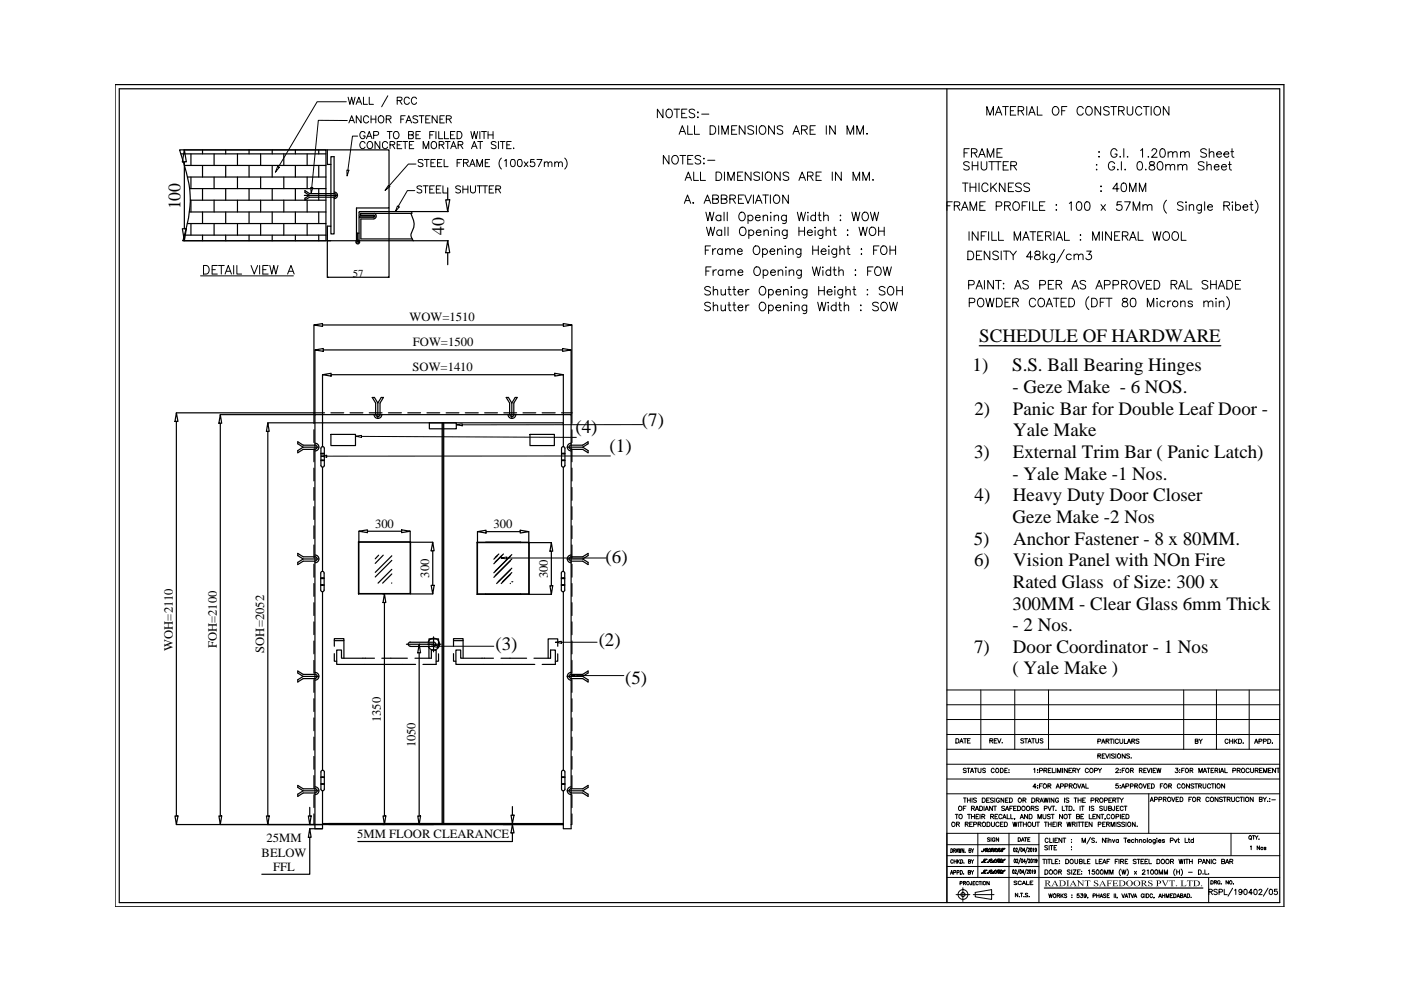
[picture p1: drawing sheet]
<svg xmlns="http://www.w3.org/2000/svg" width="297mm" height="210mm" viewBox="0 0 297 210" stroke-linecap="round" stroke-linejoin="round" font-family="sans-serif">
<defs><g id="words">
<g font-size="4">
<text x="207.6" y="72.5">SCHEDULE OF HARDWARE</text>
<text x="206.2" y="78.7">1)</text>
<text x="214.6" y="78.7">S.S. Ball Bearing Hinges</text>
<text x="214.7" y="83.3">- Geze Make - 6 NOS.</text>
<text x="206.6" y="87.9">2)</text>
<text x="214.8" y="87.9">Panic Bar for Double Leaf Door -</text>
<text x="122" y="91.9">(4)</text>
<text x="129.3" y="95.8">(1)</text>
<text x="136.1" y="90.2">(7)</text>
<text x="214.8" y="92.5">Yale Make</text>
<text x="206.5" y="97.1">3)</text>
<text x="214.7" y="101.7">- Yale Make -1 Nos.</text>
<text x="214.8" y="97.1">External Trim Bar ( Panic Latch)</text>
<text x="206.6" y="106.3">4)</text>
<text x="214.8" y="106.3">Heavy Duty Door Closer</text>
<text x="214.7" y="110.9">Geze Make -2 Nos</text>
<text x="128.4" y="119.4">(6)</text>
<text x="206.5" y="115.5">5)</text>
<text x="214.8" y="115.5">Anchor Fastener - 8 x 80MM.</text>
<text x="206.5" y="120">6)</text>
<text x="214.8" y="124.7">Rated Glass of Size: 300 x</text>
<text x="214.8" y="120">Vision Panel with NOn Fire</text>
<text x="214.7" y="129.2">300MM - Clear Glass 6mm Thick</text>
<text x="105" y="137.8">(3)</text>
<text x="126.9" y="136.9">(2)</text>
<text x="214.7" y="133.8">- 2 Nos.</text>
<text x="206.5" y="138.4">7)</text>
<text x="214.7" y="142.9">( Yale Make )</text>
<text x="214.8" y="138.4">Door Coordinator - 1 Nos</text>
<text x="132.6" y="144.9">(5)</text>
</g>
<g font-size="3.7">
<text x="38.3" y="44.4" transform="rotate(-90 38.3 44.4)">100</text>
<text x="94.2" y="49.8" transform="rotate(-90 94.2 49.8)">40</text>
</g>
<g font-size="2.7">
<text x="86.8" y="68.1">WOW=1510</text>
<text x="87.6" y="73.4">FOW=1500</text>
<text x="87.5" y="78.7">SOW=1410</text>
<text x="79.5" y="111.9">300</text>
<text x="104.7" y="112">300</text>
<text x="91" y="122.5" transform="rotate(-90 91 122.5)">300</text>
<text x="116.1" y="122.6" transform="rotate(-90 116.1 122.6)">300</text>
<text x="36.6" y="138" transform="rotate(-90 36.6 138)">WOH=2110</text>
<text x="45.9" y="137.4" transform="rotate(-90 45.9 137.4)">FOH=2100</text>
<text x="56" y="138.4" transform="rotate(-90 56 138.4)">SOH=2052</text>
<text x="80.7" y="153.1" transform="rotate(-90 80.7 153.1)">1350</text>
<text x="88.1" y="158.5" transform="rotate(-90 88.1 158.5)">1050</text>
<text x="56.5" y="178.6">25MM</text>
<text x="75.7" y="177.7">5MM FLOOR CLEARANCE</text>
<text x="55.5" y="181.6">BELOW</text>
<text x="57.9" y="184.6">FFL</text>
</g>
<text font-size="2.3" x="74.8" y="58.7">57</text>
</g></defs>
<!-- layer: 0 -->
<g fill="none" stroke="#000" stroke-width=".25">
<path d="M24.4 17.9h247.8v174.4h-247.8zM25.3 18.8h246v172.6h-246zM200.8 18.8v172.6M38.1 31.8h31v19.2h-30.3a25.9 25.9 0 0 0 1.4-10.8 45.7 45.7 0 0 0-2.1-8.4zM38.3 32.6h30.8M39 31.8h30.4M39.1 31.8l.4 2.5h-.8zM39.1 34.3v14.2M39.1 35.1h30M39.8 37.5h29.3M40.2 40h28.9M40.5 32.6v2.5"/>
<path d="M40.5 37.5v2.5M42.9 31.8v.8M42.9 35.1v2.4M42.9 40v2.4M45.4 32.6v2.5M45.4 37.5v2.5M47.9 31.8v.8M47.9 35.1v2.4M47.9 40v2.4M50.3 32.6v2.5M50.3 37.5v2.5M52.8 31.8v.8"/>
<path d="M52.8 35.1v2.4M52.8 40v2.4M55.3 32.6v2.5M55.3 37.5v2.5M57.7 31.8v.8M57.7 35.1v2.4M57.7 40v2.4M60.2 32.6v2.5M60.2 37.5v2.5M62.6 31.8v.8M62.6 35.1v2.4M62.6 40v2.4"/>
<path d="M65.1 32.6v2.5M65.1 37.5v2.5M67.6 31.8v.8M67.6 35.1v2.4M67.6 40v2.4M69.4 34.9h.1M69.4 34.9v-3.1h13.1v12.3h-6.9v6.9h-36.6M69.4 34.9h.8M94.9 39.8v2.6M38.7 48.5h.8l-.4 2.5zM39.1 49.9h30M39.7 47.4h29.4"/>
<path d="M40.1 44.9h29M40.4 42.4h28.7M40.5 42.4v2.5M40.5 47.4v2.5M42.9 44.9v2.5M42.9 49.9v1.1M45.4 42.4v2.5M45.4 47.4v2.5M47.9 44.9v2.5M47.9 49.9v1.1M50.3 42.4v2.5M50.3 47.4v2.5"/>
<path d="M52.8 44.9v2.5M52.8 49.9v1.1M55.3 42.4v2.5M55.3 47.4v2.5M57.7 44.9v2.5M57.7 49.9v1.1M60.2 42.4v2.5M60.2 47.4v2.5M62.6 44.9v2.5M62.6 49.9v1.1M64.5 41.4h7M65.1 42.4v2.5"/>
<path d="M65.1 47.4v2.5M67.6 44.9v2.5M67.6 49.9v1.1M69.5 58.8h-.1h13M70.2 47.9v-14.7h.6v16.4h-.6v-1.7h-.8v10.9M70.8 41h-5.2l-.9-.6v.4l.9 .6-.9 .6v.4l.9-.6h5.2M70.9 41a.4 .4 0 0 1 .4 .4 .4 .4 0 0 1-.4 .4M70.9 40.7a.7 .7 0 0 1 .7 .7 .7 .7 0 0 1-.7 .7M75.6 49.4h.2v1.5M75.8 49.4h.3M76.1 45v.8M76.1 45.8l.2 .2"/>
<path d="M76.3 46h3M76.4 45.3v.3M76.5 45.6h.1M76.5 45.2v.1M79.3 46h-3.1l-.1 5h19M79.3 46.4h-2.8v4.3h10.9M79.3 45.2a.59 .59 0 0 1 .4 .6 .59 .59 0 0 1-.4 .6M79.3 45.7v.3M79.3 45.9v.1M82.4 58.7l.1 .1zM82.5 44.1v14.7M87.1 45.3a3.8 3.8 0 0 1 0 4.3l.1 .7 .4 .7"/>
<path d="M87.3 44.9v.3l-10.9 .1 .1 .4h2.8M94.5 42.4h.8l-.4 2.5zM94.9 51l.4 2.6h-.8zM94.9 53.6v2.5M95.1 44.9h-18.8l-.2 .1M66.6 68.9l1.8-.3v.6zM66.6 68.9v20.9M66.8 74.2l1.8-.3v.6zM66.8 74.2v13.7h-20.1M68.4 79.4l1.8-.3v.6zM68.4 79.4v10.2h-11.6M68.4 68.9h51"/>
<path d="M68.6 74.2h50.7M70.2 79.4h47.4M117.6 79.1l1.8 .3-1.8 .3zM119.3 73.9l1.8 .3-1.8 .3zM119.4 68.6l1.9 .3-1.9 .3zM119.4 79.4v10.2M121.1 74.2v13.7M121.3 68.9v20.9M207.6 73.3h51.2M37.4 87.5l.3 1.9h-.6zM37.4 87.5h31.4M37.4 89.4v83.6"/>
<path d="M46.7 87.9l.3 1.8h-.6zM46.7 89.7v83.3M56.8 89.6l.3 1.9h-.6zM56.8 91.5v81.5M66.6 91.1v2.7M66.6 95.2v2.7M66.6 99.3v2.7M66.8 94.4h-2.5l-1.2-.7v.4l1.2 .7M66.8 94.3a.44 .44 0 0 1 .4 .5 .44 .44 0 0 1-.4 .4M66.8 94a.83 .83 0 0 1 .8 .8 .83 .83 0 0 1-.8 .8M67.6 94.8h-3.3l-1.2 .7v.5l1.2-.7h2.5M68 95.1v3.6a.36 .36 0 0 0 .4 .3 .36 .36 0 0 0 .4-.3v-3.6"/>
<path d="M68 96.2h.8M68 96.1h.8M68 97.6h.8M68.2 96.1v.1M68.2 97.6h.1M68.4 94.7v-5.1h51v5.1M68.4 96.1v.1M68.4 97.6h.1M68.4 99v22.1M68.6 96.1v.1M68.6 97.6h.1M68.8 95a.36 .36 0 0 0-.4-.3 .36 .36 0 0 0-.4 .3"/>
<path d="M70.2 92.1h5.2v2.4h-5.2zM70.2 87.5h2.7M74.2 87.5h2.7M78.3 87.5h2.7M79.3 87.9a.83 .83 0 0 0 .8 .8 .83 .83 0 0 0 .9-.8M79.6 87.9v-2.4l-.7-1.2h.5l.7 1.2v3.2M79.7 87.9a.44 .44 0 0 0 .4 .4 .44 .44 0 0 0 .5-.4M80.1 85.5l.7-1.2h.5l-.7 1.2v2.4M82.4 87.5h2.7M86.5 87.5h2.7M90.5 87.5h2.7M91 89.6h5.7v1.3h-5.7z"/>
<path d="M93.7 89.6v85M93.9 89.6v85M94.1 89.6v85M94.6 87.5h2.7M98.7 87.5h2.7M102.8 87.5h2.7M106.8 87.5h2.7M107.7 87.9a.83 .83 0 0 0 .8 .8 .83 .83 0 0 0 .9-.8M108 87.9v-2.4l-.7-1.2h.5l.7 1.2v3.2M108.1 87.9a.44 .44 0 0 0 .4 .4 .44 .44 0 0 0 .5-.4M108.5 85.5l.7-1.2h.5l-.8 1.2v2.4M110.9 87.5h2.7"/>
<path d="M112.4 92.1h5.1v2.4h-5.1zM114.9 87.5h2.8M119.1 95.1v3.6a.36 .36 0 0 0 .3 .3 .36 .36 0 0 0 .4-.3v-3.6M119.1 96.2h.7M119.1 96.1h.7M119.1 97.6h.7M119.1 87.5h2.2M119.2 96.1v.1M119.2 97.6h.1M119.4 96.1v.1M119.4 97.6h.1M119.4 99v22.1"/>
<path d="M119.6 96.1v.1M119.6 97.6h.1M119.8 95a.36 .36 0 0 0-.4-.3 .36 .36 0 0 0-.3 .3M120.2 94.8h3.3l1.2 .7v.5l-1.2-.7h-2.4M121.1 94.4h2.4l1.2-.7v.4l-1.2 .7M121.1 94.3a.44 .44 0 0 0-.4 .5 .44 .44 0 0 0 .4 .4M121.1 94a.83 .83 0 0 0-.8 .8 .83 .83 0 0 0 .8 .8M121.3 91.1v2.7M121.3 95.2v2.7M121.3 99.3v2.7M64.3 118.5l-1.2-.7v-.5l1.2 .8h2.5a.44 .44 0 0 1 .4 .4 .44 .44 0 0 1-.4 .4M66.6 103.4v2.7"/>
<path d="M66.6 107.4v2.7M66.6 111.5v2.7M66.6 115.6v2.7M66.6 119.6v2.8M66.8 117.7a.83 .83 0 0 1 .8 .8 .83 .83 0 0 1-.8 .8M67.6 118.5h-3.3l-1.2 .7v.5l1.2-.7h2.5M76 114.9h11.1v11h-11.1zM76 114.9v.1M76.1 115h10.9v10.8h-10.9zM76.1 112.6l1.8-.3v.6zM76.1 112.6v2.4M77.9 112.6h7.2"/>
<path d="M80.3 117.7l-.7 .8M81.3 117.7l-1.7 1.8M83.1 117.8l-3.5 3.6M83.1 118.8l-3.5 3.5M85.1 112.3l1.9 .3-1.9 .3zM87 112.6v2.4h4.8M91.8 115l.2 1.8h-.6zM91.8 116.8v7.3M101.1 115h11.1v11h-11.1zM101.1 115h.1M101.2 115h10.9v10.9h-10.9zM101.2 112.7l1.9-.3v.6z"/>
<path d="M101.2 112.7v2.3M103 115h7.4M103.1 112.7h7.2M105.5 117.8l-.8 .8M105.8 117.5l-.8 .7M106.4 117.8l-1.7 1.7M106.7 117.5l-1.7 1.7M108.2 117.9l-3.5 3.5M108.2 118.9l-3.5 3.5M108.5 117.6l-3.5 3.5M108.5 118.5l-3.5 3.5M110.3 112.4l1.8 .3-1.8 .3z"/>
<path d="M112.1 112.7v2.3h4.8M116.9 115l.3 1.9h-.6zM116.9 116.9v7.3M120.2 118.5h3.3l1.2 .7v.5l-1.2-.7h-2.4M121.1 118.1h2.4l1.2-.8v.5l-1.2 .7M121.1 118.1a.44 .44 0 0 0-.4 .4 .44 .44 0 0 0 .4 .4M121.1 117.7a.83 .83 0 0 0-.8 .8 .83 .83 0 0 0 .8 .8M121.3 103.4v2.7M121.3 107.4v2.7M121.3 111.5v2.7M121.3 115.6v2.7M121.3 119.6v2.8"/>
<path d="M66.6 123.7v2.7M66.6 127.8v2.7M66.6 131.9v2.7M66.6 135.9v2.7M68 121.5v3.6M68 122.7h.7M68 122.5h.7M68 124.1h.7M68 124h.7M68 125.1a.36 .36 0 0 0 .4 .4 .36 .36 0 0 0 .3-.4M68.2 122.5v.2M68.2 124v.1"/>
<path d="M68.4 122.5v.2M68.4 124v.1M68.4 125.5v37.9M68.5 122.5v.2M68.5 124v.1M68.7 121.5v3.6M68.7 121.5a.36 .36 0 0 0-.3-.4 .36 .36 0 0 0-.4 .4M70.9 138.6v1.6h.5M70.9 137v-1.6h2v4.2M70.9 135.8h2M79.4 139.6h-7v-1.8h-1v3.1h16.7M81 139.6h5.4"/>
<path d="M81.2 125.9h.3M81.5 125.9l.3 1.8h-.6zM81.5 127.7v45.3M83.1 120.7l-2.9 2.9M83.1 123.6h-.1M83.1 121.7l-2 1.9M86.2 136.6h7.3M87 136.2h4.9M87 137.1h4.9M87 136.1a.44 .44 0 0 0-.5 .5 .44 .44 0 0 0 .5 .4M87.1 125.9h4.7M88 139.6h3.5v-1.8h1v3.1h-2.8"/>
<path d="M88.9 136.6l.3 1.8h-.6zM88.9 138.4v34.6M90.8 136.1a1.25 1.25 0 0 1 1.9-.5 1.25 1.25 0 0 1 0 2 1.25 1.25 0 0 1-1.9-.6M91.4 135.4h1M91.4 124.1h.6l-.2 1.8zM91.9 135v3.2M91.9 136.1a.44 .44 0 0 1 .5 .5 .44 .44 0 0 1-.5 .4M93 138.6v1.6h-.5M93 137v-1.5h-2.1v4.1M96.2 138.6v1.6h.5M96.2 137v-1.6h2v4.2M96.2 135.8h2"/>
<path d="M103 125.9h7.4M104.6 139.6h-6.9v-1.8h-1v3.1h16.7M106.2 139.6h5.4M108.2 123.7h.1M108.2 121.8l-1.9 1.9M108.5 123.3h.1M108.5 120.5l-3.2 3.2M108.5 121.4l-1.9 1.9M112.2 126h4.7M113.2 139.6h3.5v-1.8h1v3.1h-2.8M116.6 124.2h.6l-.3 1.8zM118.3 138.6v1.6h-.6"/>
<path d="M118.3 137v-1.5h-2.1v4.1M119 122.7h.7M119 122.5h.7M119 124.1h.7M119 124h.7M119 121.5v3.6M119 125.1a.36 .36 0 0 0 .4 .4 .36 .36 0 0 0 .3-.4M119.2 122.5v.2M119.2 124v.1M119.4 122.5v.2M119.4 124v.1M119.4 125.5v37.9"/>
<path d="M119.6 122.5v.2M119.6 124v.1M119.7 121.5v3.6M119.7 121.5a.36 .36 0 0 0-.3-.4 .36 .36 0 0 0-.4 .4M121.3 123.7v2.7M121.3 127.8v2.7M121.3 131.9v2.7M121.3 135.9v2.7M66.6 140v2.7M66.6 144.1v2.7M66.6 148.2v2.7M66.6 152.2v2.7"/>
<path d="M66.6 156.3v2.7M66.8 143h-2.5l-1.2-.7v.4l1.2 .7M66.8 142.9a.44 .44 0 0 1 .4 .5 .44 .44 0 0 1-.4 .4l-2.5 .1-1.2 .7v-.5l1.2-.7h3.3M66.8 142.6a.83 .83 0 0 1 .8 .8 .83 .83 0 0 1-.8 .8M120.2 143.4h3.3l1.2 .7v.5l-1.2-.7h-2.4M121.1 143h2.4l1.2-.7v.4l-1.2 .7M121.1 142.9a.44 .44 0 0 0-.4 .5 .44 .44 0 0 0 .4 .4M121.1 142.6a.83 .83 0 0 0-.8 .8 .83 .83 0 0 0 .8 .8M121.3 140v2.7M121.3 144.1v2.7M121.3 148.2v2.7M121.3 152.2v2.7"/>
<path d="M121.3 156.3v2.7M37.1 173h.6l-.3 1.8zM37.4 174.8h31v.9h-1.6v-87.8h54.3v87.8h-1.7v-.9h-49.7M46.4 173h.6l-.3 1.8zM56.5 173h.6l-.3 1.8zM65.4 173h.6l-.3 1.8zM65.7 177.5v7.9h-10.2M65.7 175.7l.3 1.8h-.6zM65.7 175.7h2.7M65.7 171.2v1.8M66.6 172.6v2.2h.2M66.6 160.4v2.7"/>
<path d="M66.6 164.5v2.7M66.6 168.5v2.7M66.8 167.2h-2.5l-1.2-.7v.4l1.2 .8M66.8 167.2a.44 .44 0 0 1 .4 .4 .44 .44 0 0 1-.4 .5M66.8 166.8a.83 .83 0 0 1 .8 .8 .83 .83 0 0 1-.8 .9M67.6 167.7h-3.3l-1.2 .7v.5l1.2-.8h2.5M68 167.3a.36 .36 0 0 0 .4 .4 .36 .36 0 0 0 .4-.4M68 167.3v-3.6a.36 .36 0 0 1 .4-.4 .36 .36 0 0 1 .4 .4v3.6M68 164.8h.8M68 164.7h.8M68 166.3h.8M68 166.2h.8"/>
<path d="M68.2 164.7v.1M68.2 166.2v.1M68.4 167.7v7.1h51v-7.1M68.4 164.7v.1M68.4 166.2v.1M68.4 174.6h51M68.6 164.7v.1M68.6 166.2v.1M81.2 173h.6l-.3 1.8zM88.6 173h.6l-.3 1.8zM108.3 172.8h.7l-.4 1.8zM108.6 176.6v1.8h-32.7"/>
<path d="M108.6 174.8l.4 1.8h-.7zM108.6 171v1.8M119.1 167.3v-3.6a.36 .36 0 0 1 .3-.4 .36 .36 0 0 1 .4 .4v3.6M119.1 164.8h.7M119.1 164.7h.7M119.1 166.3h.7M119.1 166.2h.7M119.1 167.3a.36 .36 0 0 0 .3 .4 .36 .36 0 0 0 .4-.4M119.2 164.7v.1M119.2 166.2v.1M119.4 164.7v.1M119.4 166.2v.1"/>
<path d="M119.6 164.7v.1M119.6 166.2v.1M120.2 167.7h3.3l1.2 .7v.5l-1.2-.8h-2.4M121.1 167.2h2.4l1.2-.7v.4l-1.2 .8M121.1 167.2a.44 .44 0 0 0-.4 .4 .44 .44 0 0 0 .4 .5M121.1 166.8a.83 .83 0 0 0-.8 .8 .83 .83 0 0 0 .8 .9M121.3 172.6v2.2h-.2M121.3 160.4v2.7M121.3 164.5v2.7M121.3 168.5v2.7M221.4 188.3h33.6"/>
<circle cx="75.9" cy="51.3" r=".4"/>
<circle cx="75.9" cy="51.3" r=".23"/>
</g>
<!-- layer: DIM -->
<g fill="none" stroke="#000" stroke-width=".21">
<path d="M73.8 20.6l.4 1.5 .4-1.5 .3 1.5 .4-1.5M74 26.1l.6-1.6 .6 1.6M74.2 25.6h.7M75.5 22.1l.6-1.5 .6 1.5M75.7 21.6h.8M76.6 24.5v1.6l-1.1-1.6v1.6M77.1 20.6v1.5h.8M77.4 28.2a.57 .57 0 0 0-.6-.3 .57 .57 0 0 0-.5 .5v.4a.55 .55 0 0 0 .5 .6 .55 .55 0 0 0 .6-.6h-.4M77.4 30.4a.56 .56 0 0 0-.6-.4 .56 .56 0 0 0-.5 .6 .63 .63 0 0 0 .3 .8 .63 .63 0 0 0 .8-.2M77.7 29.4l.6-1.5 .6 1.5M77.9 28.9h.7M78 30.2a.67 .67 0 0 1 .9 0 .67 .67 0 0 1 0 1 .65 .65 0 0 1-.9 .1 .65 .65 0 0 1-.1-.9z"/>
<path d="M78.2 24.9a.63 .63 0 0 0-.9-.3 .63 .63 0 0 0-.2 .9 .57 .57 0 0 0 .4 .6 .57 .57 0 0 0 .7-.4M78.3 20.6v1.5h.9M78.7 24.5v1.6M78.7 25.3h1M79.2 28.7l.9-.1 .2-.5-.2-.2h-.9v1.5M79.7 24.5v1.6M80.4 24.8a.67 .67 0 0 1 .9 0 .67 .67 0 0 1 0 .9 .63 .63 0 0 1-.9 .3 .63 .63 0 0 1-.2-.9zM80.5 30v1.5l-1-1.5v1.5M81.9 25.3l1-.2v-.4l-1-.2v1.6M82.1 27.9h1M82.2 30.4a.62 .62 0 0 0-.9-.3 .62 .62 0 0 0-.2 .8 .57 .57 0 0 0 .4 .6 .57 .57 0 0 0 .7-.3M82.2 20.3l-1.3 2.3"/>
<path d="M82.4 25.3l.5 .8M82.6 27.9v1.5M82.7 30.7l.9-.1v-.5l-.9-.1v1.5M83.2 30.7l.5 .8M83.5 28.1l.2-.2a.72 .72 0 0 1 .9 .7 .72 .72 0 0 1-.9 .7l-.3-.5zM84.2 21.3l.9-.1 .1-.5-1-.1v1.5M84.2 30.7h.6M84.7 21.3l.5 .8M85 25.3h.6M85.2 30h-1v1.5h1M85.4 30h1M85.9 24.5h-.9v1.6"/>
<path d="M85.9 30v1.5M86.1 26.1l.6-1.6 .6 1.6M86.3 25.6h.7M86.6 28.6l.9-.1 .1-.5-1-.1v1.5h.7l.3-.2v-.5l-.3-.1M86.8 20.9a.57 .57 0 0 0-.6-.3 .57 .57 0 0 0-.5 .6v.3a.56 .56 0 0 0 .5 .6 .56 .56 0 0 0 .6-.4M86.8 30.7h.5M87.7 30h-.9v1.5h.9M88.2 28.6h.5M88.3 20.9a.57 .57 0 0 0-.6-.3 .57 .57 0 0 0-.5 .6v.3a.56 .56 0 0 0 .5 .6 .56 .56 0 0 0 .6-.4M88.6 24.8l-.2-.2a.54 .54 0 0 0-.8 .3l.1 .2 .8 .4 .1 .4-.2 .1a.65 .65 0 0 1-.8-.1M88.9 24.5h1M89.1 27.9h-.9v1.5h.9"/>
<path d="M89.4 24.5v1.6M89.4 39.6a.58 .58 0 0 0-.5-.2 .58 .58 0 0 0-.5 .4l1 .5v.4a.67 .67 0 0 1-1 0M89.7 34l-.4-.2-.5 .1-.1 .1 .1 .4 .7 .3 .2 .2-.2 .3a.69 .69 0 0 1-.8-.1M89.7 31.5v-1.5l.6 1.5 .6-1.5v1.5M89.7 39.4h1.1M90 33.8h1M90.2 39.4v1.5M90.3 25.3h.5M90.5 33.8v1.5M91.1 28.6h.6M91.2 24.5h-.9v1.6h.9M91.4 34.5h.6"/>
<path d="M91.5 30.2a.63 .63 0 0 1 .9-.1 .63 .63 0 0 1 .2 .8 .62 .62 0 0 1-.8 .6 .62 .62 0 0 1-.4-.9zM92 27.9h-.9v1.5M92.1 39.4h-1v1.5h1M92.3 33.8h-.9v1.5h.9M92.4 27.9v1.5M92.7 24.5v1.6l-1.1-1.6v1.6M92.8 34.5h.6M93 27.9v1.5h.9M93.1 30.7l.9-.1v-.5l-.9-.1v1.5M93.3 25.3h.5M93.5 39.4h-1v1.5h1M93.6 30.7l.5 .8"/>
<path d="M93.7 33.8h-.9v1.5h.9M93.9 39.4v1.5h.9M94.2 33.8v1.5h.8M94.2 24.5h-.9v1.6h.9M94.2 27.9v1.5h.9M94.4 30h1M94.6 25.3l.9-.1 .2-.4-.4-.3h-.7v1.6M94.9 30v1.5M95.2 25.3l.5 .8M95.5 28.6h.6M95.6 31.5l.6-1.5 .5 1.5M95.8 31h.7"/>
<path d="M96.4 27.9h-.9v1.5h.9M96.9 27.9h.5a.81 .81 0 0 1 .6 .7 .81 .81 0 0 1-.6 .8h-.5zM96.9 34.5h.6M97.1 30.7l.9-.1 .1-.2v-.3l-1-.1v1.5M97.6 39.6a.58 .58 0 0 0-.5-.2 .58 .58 0 0 0-.5 .4l.1 .2 .9 .3v.4a.67 .67 0 0 1-1 0M97.6 30.7l.5 .8M97.9 33.8h-1v1.5M98.1 39.4v1.5M98.3 34.5l.9-.1v-.5l-.9-.1v1.5M98.8 34.5l.5 .8M99.2 39.4v1.5M99.6 35.3l.6-1.5 .5 1.5"/>
<path d="M99.8 39.4v1.1l.4 .4 .4-.1 .2-.3v-1.1M99.8 34.8h.7M99.8 27.9l.4 1.5 .4-1.5 .3 1.5 .4-1.5M100 31.5l.6-1.5 .5 1.5M100.2 31h.7M101.1 35.3v-1.5l.6 1.5 .6-1.5v1.5M101.1 39.4h1.1M101.3 30h1M101.7 39.4v1.5M101.7 27.9v1.5M101.8 30v1.5M102.1 27.9h1"/>
<path d="M102.3 39.4h1M102.6 27.9v1.5M102.8 39.4v1.5M102.9 34.5h.5M103.5 28.6h1M103.5 27.9v1.5M103.8 33.8h-.9v1.5h.9M104.5 27.9v1.5M104.7 39.4h-1v1.5h1M105.2 30.2a.58 .58 0 0 0-.6-.2 .58 .58 0 0 0-.4 .4l.1 .2 .7 .3 .2 .4a.67 .67 0 0 1-1 0M105.7 30v1.5M106.1 30h1"/>
<path d="M106.3 33.5a1.57 1.57 0 0 0 0 2.3M106.6 30v1.5M107 34.1l.3-.3v1.5M107.5 30.7h.5M108.4 30h-.9v1.5h.9M108.4 33.9a.58 .58 0 0 1 .8 .2v.9a.48 .48 0 0 1-.5 .3 .48 .48 0 0 1-.4-.3l-.1-.6zM108.9 31.4h.1zM109.9 33.9l.4-.1a.81 .81 0 0 1 .3 1.2 .48 .48 0 0 1-.4 .3 .48 .48 0 0 1-.5-.3v-.9zM111.1 34.3l.8 1M111.9 34.3l-.8 1M113.3 33.8h-.8v.6a.55 .55 0 0 1 .8 0 .55 .55 0 0 1-.1 .8 .55 .55 0 0 1-.8-.2M113.8 33.8h1.1l-.8 1.5"/>
<path d="M115.4 34.6l.4-.3 .3 .1 .1 .9M115.4 34.3v1M116.2 34.6l.4-.3 .3 .1 .1 .9M117.6 34.6l.4-.3 .3 .1 .1 .9M117.6 34.3v1M118.4 34.6l.4-.3 .3 .1 .1 .9M119.7 33.5a1.57 1.57 0 0 1 0 2.3M140.6 23.1v1.9l-1.2-1.9v1.9M141.5 23.2a.87 .87 0 0 1 1.1 .4 .87 .87 0 0 1-.2 1.1 .66 .66 0 0 1-.8 .2 .66 .66 0 0 1-.4-.6l.1-.7zM141.8 33v1.8l-1.2-1.8v1.8M142.6 33.2a.83 .83 0 0 1 1.2 .1 .83 .83 0 0 1-.1 1.2 .75 .75 0 0 1-1 .1 .75 .75 0 0 1-.3-1zM142.9 23.1h1.2"/>
<path d="M143.5 23.1v1.9M144 28.5l.7-1.8 .7 1.8M144.2 33h1.2M144.2 27.9h.9M144.5 24h.7M144.8 33v1.8M145.3 38.3l.6-1.8 .7 1.8M145.5 37.7h.9M145.6 23.1h-1.1v1.9h1.1M145.8 26.7v1.8h1M145.8 33.8h.7M146.9 33h-1.1v1.8h1.1"/>
<path d="M147.1 36.5v1.8h1M147.2 26.7v1.8h1.1M147.3 23.4a.67 .67 0 0 0-.7-.3 .67 .67 0 0 0-.5 .5l.2 .3 .8 .3 .2 .5a.78 .78 0 0 1-1.2 0M148 23.7v.2zM148 24.8v.2zM148.5 36.5v1.8h1.1M148.6 33.2a.67 .67 0 0 0-.7-.3 .67 .67 0 0 0-.5 .5l.1 .2 .9 .4 .2 .5a.71 .71 0 0 1-1.2 0M148.8 24.2h1.5M149.2 33.6h.1zM149.2 34.6v.2zM150 34h1.6M150.6 26.7h.5a.98 .98 0 0 1 .7 .9 .98 .98 0 0 1-.7 .9h-.5z"/>
<path d="M151.8 36.5h.6a.95 .95 0 0 1 .6 .9 .95 .95 0 0 1-.6 .9h-.6zM152.4 26.7v1.8M153 28.5v-1.8l.7 1.8 .7-1.8v1.8M153.6 36.5v1.8M154.3 38.3v-1.8l.7 1.8 .7-1.8v1.8M155.1 27.5h.7M156.2 26.7h-1.1v1.8h1.1M156.4 37.3h.7M157.5 36.5h-1.1v1.8h1.1M158 26.7v1.8l-1.3-1.8v1.8M159.2 36.5v1.8l-1.2-1.8v1.8M159.8 26.9a.7 .7 0 0 0-1.2 .2l.1 .2 .9 .4 .2 .5a.82 .82 0 0 1-1.2 0"/>
<path d="M160.4 26.7v1.8M161.1 36.7a.7 .7 0 0 0-1.3 .2l.2 .3 .7 .2a.43 .43 0 0 1 .3 .3 .43 .43 0 0 1-.1 .5 .86 .86 0 0 1-1.1-.2M161.1 26.9l.4-.2a.91 .91 0 0 1 .9 .9 .91 .91 0 0 1-.9 .9l-.4-.3-.1-.4zM161.6 36.5v1.8M162.6 36.6a.84 .84 0 0 1 1.1 .8 .84 .84 0 0 1-1.1 .8l-.4-.6v-.4zM164.2 26.7v1.8l-1.2-1.8v1.8M165.4 36.5v1.8l-1.2-1.8v1.8M166 26.9a.67 .67 0 0 0-.7-.3 .67 .67 0 0 0-.5 .5l.1 .2 .9 .4 .2 .5a.78 .78 0 0 1-1.2 0M167.2 36.7a.67 .67 0 0 0-.6-.3 .67 .67 0 0 0-.6 .5l.2 .3 .9 .3 .1 .5a.78 .78 0 0 1-1.2 0M168.1 28.5l.7-1.8 .7 1.8M168.4 27.9h.9M169.4 38.3l.7-1.8 .7 1.8"/>
<path d="M169.6 37.7h.9M169.9 27.5l1.1-.1 .2-.2-.1-.4-.4-.1h-.8v1.8M170.5 27.5l.7 1M171.2 37.3l1-.1 .2-.2-.1-.4-.3-.1h-.8v1.8M171.8 27.5h.6M171.8 37.3l.6 1M172.9 26.7h-1.1v1.8h1.1M173 37.3h.7M174.1 36.5h-1.1v1.8h1.1M175.2 26.7v1.8M176.5 36.5v1.8M177.1 26.7v1.8l-1.2-1.8v1.8"/>
<path d="M178.4 36.5v1.8l-1.3-1.8v1.8M179.6 28.5v-1.8l.7 1.8 .7-1.8v1.8M180.9 38.3v-1.8l.6 1.8 .8-1.8v1.8M181.7 28.5v-1.8l.6 1.8 .8-1.8v1.8M182.9 38.3v-1.8l.7 1.8 .7-1.8v1.8M183.8 28.3v.2zM185.1 38.1v.2zM204.1 38.8h1.1M204.4 32.4h.7M204.7 38.8v1.8M205.5 31.5h-1.1v1.8M205.5 34.5a.67 .67 0 0 0-.6-.3 .67 .67 0 0 0-.6 .5l.2 .3 .8 .3 .2 .5a.78 .78 0 0 1-1.2 0"/>
<path d="M205.7 38.8v1.8M205.7 39.7h1.2M206 32.4l1-.1 .2-.2-.1-.4-.4-.2h-.7v1.8M206.1 34.3v1.8M206.1 35.1h1.2M206.6 32.4l.6 .9M206.9 38.8v1.8M207.3 34.3v1.8M207.5 33.3l.7-1.8 .7 1.8M207.6 38.8v1.8M207.7 32.8h.9M208 34.3v1.2a.6 .6 0 0 0 .6 .6 .6 .6 0 0 0 .6-.6v-1.2"/>
<path d="M209.2 24.4v-1.8l.7 1.8 .7-1.8v1.8M209.3 33.3v-1.8l.7 1.8 .7-1.8v1.8M209.5 39.3a.67 .67 0 0 0-.8-.5 .67 .67 0 0 0-.5 .7 .75 .75 0 0 0 .2 1 .75 .75 0 0 0 1-.1l.1-.2M209.6 34.3h1.3M210.1 38.8v1.8M210.3 34.3v1.8M210.5 39.6l.8 1M211 24.4l.7-1.8 .7 1.8M211 34.3h1.2M211.3 38.8l-1.2 1.2M211.3 23.8h.8M211.4 32.4h.7"/>
<path d="M211.6 34.3v1.8M212.5 31.5h-1.1v1.8h1.1M212.6 22.6h1.2M212.7 35.1h.7M213.1 38.8v1.8l-1.2-1.8v1.8M213.2 22.6v1.8M213.8 34.3h-1.1v1.8h1.1M213.8 39.7h.7M214.2 23.5h.7M214.3 35.1l1.1-.1 .1-.4-.4-.3h-.8v1.8M214.9 38.8h-1.1v1.8h1.1M214.9 35.1l.6 1"/>
<path d="M215.4 22.6h-1.2v1.8h1.2M215.9 23.5l1-.1 .2-.3-.1-.3-.4-.2h-.7v1.8M216.5 23.5l.6 .9M216.5 39.1a.68 .68 0 0 0-.6-.3 .68 .68 0 0 0-.6 .5l.2 .2 .9 .4 .1 .5a.82 .82 0 0 1-1.2 0M217.7 22.6v1.8M218.1 24.4l.7-1.8 .7 1.8M218.3 39.1a.67 .67 0 0 0-.7-.3 .67 .67 0 0 0-.5 .5l.1 .2 .7 .3a.43 .43 0 0 1 .4 .3 .43 .43 0 0 1-.2 .4 .86 .86 0 0 1-1-.1M218.4 23.8h.8M219.9 22.6v1.8h1.1M223.3 22.8a.83 .83 0 0 1 1.1 .2 .83 .83 0 0 1-.1 1.2 .66 .66 0 0 1-.8 .2 .66 .66 0 0 1-.4-.7zM225.1 23.5h.7M226.2 22.6h-1.1v1.8"/>
<path d="M229.7 23a.64 .64 0 0 0-1-.3 .91 .91 0 0 0-.4 1.1 .91 .91 0 0 0 1.1 .5l.3-.3M230.3 22.8a.83 .83 0 0 1 1.2 .2 .83 .83 0 0 1-.1 1.2 .66 .66 0 0 1-.8 .2 .66 .66 0 0 1-.4-.7zM232.4 35h.2zM232.4 36h.2zM232.9 32.2h.2zM232.9 33.3h.2zM233.4 39.5h.1zM233.4 22.6v1.8l-1.2-1.8v1.8M235.2 22.8a.67 .67 0 0 0-.7-.2 .67 .67 0 0 0-.5 .4l.2 .3 .8 .4 .2 .5a.78 .78 0 0 1-1.2 0M235.5 22.6h1.2M236.1 22.6v1.8M236.3 34.7a.68 .68 0 0 0-.7-.4 .68 .68 0 0 0-.6 .7 .75 .75 0 0 0 .3 .9 .75 .75 0 0 0 .9-.1l.1-.4h-.4"/>
<path d="M236.8 32a.64 .64 0 0 0-.9-.3 .89 .89 0 0 0-.4 1.1 .89 .89 0 0 0 1.1 .5l.2-.6h-.4M236.9 36h.2zM237.2 23.5l1-.1 .2-.3-.1-.3-.4-.2h-.7v1.8M237.4 33.3h.2zM237.8 34.3v1.8M237.8 23.5l.6 .9M237.9 38.9l.5-.1a1.06 1.06 0 0 1 0 1.8h-.2a1.17 1.17 0 0 1-.3-1.7zM238.3 31.5v1.8M238.5 36h.1zM239 22.6v1.3a.6 .6 0 0 0 .6 .5 .6 .6 0 0 0 .6-.5v-1.3M239.1 33.2v.1zM241.3 34.4a.58 .58 0 0 1 .9 .2 .9 .9 0 0 1-.6 1.5 1.14 1.14 0 0 1-.3-1.7z"/>
<path d="M241.8 31.9l.4-.4v1.8M242.1 23a.68 .68 0 0 0-.8-.4 .68 .68 0 0 0-.5 .7 .76 .76 0 0 0 .2 1 .76 .76 0 0 0 1-.1l.1-.2M242.4 22.6h1.2M242.9 35.9v.2zM243 22.6v1.8M243.4 33.3h.2zM243.8 34.4a.36 .36 0 0 0 .2 .6 .64 .64 0 0 1 .7 .2 .64 .64 0 0 1 0 .8l-.6 .1a.51 .51 0 0 1-.5-.6 .51 .51 0 0 1 .6-.5h.3a.36 .36 0 0 0 .2-.6zM244.1 22.6v1.8M244.2 32l.4-.5h.3l.3 .2a.55 .55 0 0 1-.2 .8l-.8 .8h1.1M244.8 22.8a.76 .76 0 0 1 1-.1 .76 .76 0 0 1 .3 1 .75 .75 0 0 1-1 .7 .75 .75 0 0 1-.4-1.1zM245.6 34.4a.58 .58 0 0 1 .9 .2 .9 .9 0 0 1-.6 1.5 1.07 1.07 0 0 1-.3-1.7zM246.1 31.7l.3-.2a1 1 0 0 1 .7 .9 1 1 0 0 1-.5 .9h-.2a1.14 1.14 0 0 1-.3-1.6z"/>
<path d="M247.2 35.2l.4-.3 .4 .1 .1 1.1M247.2 34.9v1.2M247.7 32.5l.4-.3h.5v1.1M247.7 32.2v1.1M247.8 22.6v1.8l-1.2-1.8v1.8M248.1 35.2l.5-.3 .4 .1 .1 1.1M248.6 32.5l.5-.3h.4l.1 1.1M249.7 35.2a.63 .63 0 0 1 .9-.2l.1 1.1M249.7 34.9v1.2M250.3 32.5l.4-.3h.4l.1 1.1M250.3 32.2v1.1M250.7 35.2l.4-.3 .5 .1v1.1"/>
<path d="M251.2 32.5l.4-.3h.5l.1 1.1M255.3 34.5a.7 .7 0 0 0-1.2 .2l.1 .3 .9 .3 .2 .5a.82 .82 0 0 1-1.2 0M255.8 31.8a.68 .68 0 0 0-.7-.3 .68 .68 0 0 0-.5 .5l.1 .2 .9 .4 .2 .5a.82 .82 0 0 1-1.2 0M255.9 35.2l.4-.3 .4 .1 .1 1.1M255.9 34.3v1.8M256.4 32.5l.2-.3a.44 .44 0 0 1 .8 .3v.8M256.4 31.5v1.8M257.4 35.4h1.1a.55 .55 0 0 0-.8-.5 .55 .55 0 0 0-.2 .9 .54 .54 0 0 0 1 0M258 32.7h1a.55 .55 0 0 0-.8-.5 .55 .55 0 0 0-.2 .9 .54 .54 0 0 0 1 0M259 35.4h1a.58 .58 0 0 0-.6-.5 .58 .58 0 0 0-.5 .6 .58 .58 0 0 0 .5 .6h.3l.3-.3M259.5 32.7h1a.57 .57 0 0 0-.6-.5 .57 .57 0 0 0-.5 .6 .57 .57 0 0 0 .5 .5l.6-.2M260.4 34.9h.6"/>
<path d="M260.7 34.3v1.4l.1 .3 .3 .1M261 32.2h.5M261.2 31.5v1.5l.1 .3h.3M42.5 58.5h19.7M43.2 56.3h.5a.98 .98 0 0 1 .7 .9 .98 .98 0 0 1-.7 .9h-.5zM45 57.2h.6M46.1 56.3h-1.1v1.8h1.1M46.3 56.3h1.3M46.9 56.3v1.8M47.7 58.1l.7-1.8 .7 1.8M48 57.5h.8M49.5 56.3v1.8"/>
<path d="M50.2 56.3v1.8h1M53.2 56.3l.7 1.8 .7-1.8M55 56.3v1.8M55.7 57.2h.7M56.9 56.3h-1.2v1.8h1.2M57.2 56.3l.4 1.8 .5-1.8 .4 1.8 .4-1.8M61 58.1l.7-1.8 .7 1.8M61.3 57.5h.8M91.1 40.1h.6M92.5 40.1h.6M98.1 40.1h1.1M103.7 40.1h.6"/>
<path d="M105.1 40.1l.9-.1 .1-.2v-.3l-1-.1v1.5M105.6 40.1l.5 .8M145.1 43.1l.7-1.8 .6 1.8M145.3 42.5h.9M146.9 43h.2zM149.3 43.1l.7-1.8 .7 1.8M149.5 53h.7M149.6 42.5h.8M149.7 45l.4 1.8 .4-1.8 .4 1.8 .5-1.8M149.7 57.5h.6M149.8 48.2l.5 1.7 .4-1.7 .4 1.7 .4-1.7M150.6 52.1h-1.1v1.9"/>
<path d="M150.8 56.6h-1.1v1.8M151.1 42.2l1.1-.1 .1-.2-.1-.4-.3-.2h-.8v1.8h.8a.47 .47 0 0 0 .4-.4 .47 .47 0 0 0-.4-.5M151.1 52.7v1.3M151.2 57.2v1.2M151.8 52.7a.65 .65 0 0 0-.7 .6M151.9 57.2a.64 .64 0 0 0-.7 .5M152.8 45.9a.59 .59 0 0 0-.8-.1 .59 .59 0 0 0 0 .9 .59 .59 0 0 0 .8-.1M152.8 45.6v1.2M152.9 42.2l1-.1 .2-.2-.1-.4-.3-.2h-.8v1.8h.8a.47 .47 0 0 0 .4-.3 .47 .47 0 0 0-.1-.4l-.3-.2M153 49a.59 .59 0 0 0-.9-.1 .59 .59 0 0 0 0 .9 .59 .59 0 0 0 .9-.1M153 48.8v1.1M153.1 53a.57 .57 0 0 0-.8-.1 .57 .57 0 0 0 0 .9 .57 .57 0 0 0 .8-.1"/>
<path d="M153.1 52.7v1.3M153.3 57.5a.57 .57 0 0 0-.9-.1 .57 .57 0 0 0 0 .8 .57 .57 0 0 0 .9 0M153.3 57.2v1.2M153.5 45v1.8M153.7 48.2v1.7M153.9 53.1l.4-.4 .4 .2 .1 1.1M153.9 52.7v1.3M154 57.6l.4-.4 .4 .1 .1 1.1M154 57.2v1.2M154.2 45v1.8M154.4 48.2v1.7M154.7 42.2l1.1-.1 .1-.2-.1-.4-.3-.2h-.8v1.8"/>
<path d="M154.8 53.1l.4-.4 .4 .2 .2 1.1M154.9 57.6l.4-.4 .5 .1v1.1M155.3 42.2l.6 .9M156.4 53.3h1a.56 .56 0 0 0-.8-.5 .56 .56 0 0 0-.2 .9 .54 .54 0 0 0 1 0M156.5 57.7h1a.55 .55 0 0 0-.8-.4 .55 .55 0 0 0-.1 .9 .54 .54 0 0 0 .9 0M156.6 42.2h.6M156.9 48.4a.83 .83 0 0 1 1.2 .1 .83 .83 0 0 1-.1 1.2 .83 .83 0 0 1-1.2-.1 .83 .83 0 0 1 .1-1.2zM157 45.1a.88 .88 0 0 1 1 .4 .88 .88 0 0 1-.2 1.1 .66 .66 0 0 1-.7 .2 .66 .66 0 0 1-.5-.7v-.4zM157.7 41.3h-1.1v1.8h1.1M157.9 41.3l.7 1.8 .7-1.8M158.6 45.9a.59 .59 0 0 1 .9-.1 .59 .59 0 0 1 0 .9 .59 .59 0 0 1-.9-.1M158.6 45.6v1.8"/>
<path d="M158.8 49a.59 .59 0 0 1 .8-.1 .59 .59 0 0 1 0 .9 .59 .59 0 0 1-.8-.1M158.8 48.8v1.8M159.7 41.3v1.8M159.9 52.4a.76 .76 0 0 1 1-.1 .76 .76 0 0 1 .2 1 .75 .75 0 0 1-1 .6 .75 .75 0 0 1-.4-1zM160 56.8a.76 .76 0 0 1 1-.1 .76 .76 0 0 1 .2 1 .75 .75 0 0 1-.9 .7 .75 .75 0 0 1-.5-1.1zM160.2 43.1l.6-1.8 .8 1.8M160.2 46.1h1a.55 .55 0 0 0-.8-.4 .55 .55 0 0 0-.2 .9 .54 .54 0 0 0 1 0M160.3 49.3h1a.55 .55 0 0 0-.7-.5 .55 .55 0 0 0-.2 .9 .54 .54 0 0 0 .9 0M160.4 42.5h.9M161.7 53a.59 .59 0 0 1 .9-.1 .59 .59 0 0 1 0 .9 .59 .59 0 0 1-.9-.1M161.7 52.7v1.9M161.7 41.3h1.2"/>
<path d="M161.8 46l.4-.4 .5 .1v1.1M161.8 57.5a.57 .57 0 0 1 .8-.1 .57 .57 0 0 1 0 .8 .57 .57 0 0 1-.8 0M161.8 45.6v1.2M161.8 57.2v1.8M162 49.1l.4-.3h.4l.1 1.1M162 48.8v1.1M162.3 41.3v1.8M163.3 53.3h1a.56 .56 0 0 0-.8-.5 .56 .56 0 0 0-.2 .9 .54 .54 0 0 0 1 0M163.3 41.3v1.8M163.4 57.7h1a.55 .55 0 0 0-.8-.4 .55 .55 0 0 0-.1 .9 .54 .54 0 0 0 .9 0M163.4 45v.2zM163.4 45.7v1.1"/>
<path d="M163.6 48.2v.1zM163.6 48.8v1.1M164.1 41.6a.66 .66 0 0 1 .8-.2 .66 .66 0 0 1 .4 .6v.4a.68 .68 0 0 1-.7 .7 .68 .68 0 0 1-.6-.7zM164.1 46l.5-.4 .4 .1 .1 1.1M164.1 45.6v1.2M164.3 49.1l.4-.3h.5v1.1M164.3 48.8v1.1M164.9 53.1l.4-.4 .4 .2 .1 1.1M164.9 52.7v1.3M165 57.6a.63 .63 0 0 1 .9-.3l.1 1.1M165 57.2v1.2M166.5 52.1v.2z"/>
<path d="M166.5 52.9v1.1M166.6 56.7h.1zM166.6 57.3v1.1M166.7 45.6v1.4a.49 .49 0 0 1-.3 .4 .49 .49 0 0 1-.5-.1M166.7 45.9a.59 .59 0 0 0-.8-.1 .59 .59 0 0 0 0 .9 .59 .59 0 0 0 .8-.1M166.9 48.8l-.1 1.6-.3 .2-.4-.1M166.9 49a.59 .59 0 0 0-.9-.1 .59 .59 0 0 0 0 .9 .59 .59 0 0 0 .9-.1M167.1 41.3v1.8l-1.1-1.8v1.8M167.2 53.1l.5-.4 .4 .2 .1 1.1M167.2 52.7v1.3M167.3 57.6a.63 .63 0 0 1 .9-.3l.1 1.1M167.3 57.2v1.2"/>
<path d="M169.1 45l.4 1.8 .4-1.8 .4 1.8 .5-1.8M169.4 48.2v1.7M169.4 49h1.2M169.8 52.7v1.4a.51 .51 0 0 1-.8 .4M169.8 53a.59 .59 0 0 0-.9-.1 .59 .59 0 0 0 0 .9 .59 .59 0 0 0 .9-.1M169.9 57.2v1.4a.47 .47 0 0 1-.3 .4 .47 .47 0 0 1-.5-.1M169.9 57.5a.57 .57 0 0 0-.8-.1 .57 .57 0 0 0 0 .8 .57 .57 0 0 0 .8 0M170.6 48.2v1.7M171.2 49.3h1a.59 .59 0 0 0-.7-.5 .59 .59 0 0 0-.4 .8 .59 .59 0 0 0 .8 .3l.3-.2M171.3 45v.2zM171.3 45.7v1.1M172.2 56.6l.5 1.8 .4-1.8 .4 1.8 .5-1.8"/>
<path d="M172.3 53h1.2M172.3 52.1v1.9M172.8 48.2v.1zM172.8 48.8v1.1M172.9 45.9a.57 .57 0 0 0-.8-.1 .57 .57 0 0 0 0 .8 .57 .57 0 0 0 .8 0M172.9 45v1.8M173.5 45.6h.5M173.5 52.1v1.9M173.7 45v1.5l.1 .2 .3 .1M174.1 53.3h1a.57 .57 0 0 0-.8-.5 .57 .57 0 0 0-.1 .9 .58 .58 0 0 0 .9 0M174.5 48.8l-.1 1.6-.3 .2-.4-.1M174.5 49a.59 .59 0 0 0-.9-.1 .59 .59 0 0 0 0 .9 .59 .59 0 0 0 .9-.1"/>
<path d="M174.5 56.6v.2zM174.5 57.3v1.1M174.6 46l.3-.3a.44 .44 0 0 1 .7 .3v.8M174.6 45v1.8M175.1 49.1l.3-.3a.44 .44 0 0 1 .7 .3v.8M175.1 48.2v1.7M175.7 52.1v.2zM175.7 52.9v1.1M176.1 57.5a.57 .57 0 0 0-.8-.1 .57 .57 0 0 0 0 .8 .57 .57 0 0 0 .8 0M176.1 56.6v1.8M176.6 48.8h.6M176.6 57.2h.7"/>
<path d="M176.9 48.2v1.4l.1 .3h.3M176.9 56.6v1.5l.1 .2 .3 .1M177.4 52.7l-.1 1.7-.2 .2-.5-.1M177.4 53a.59 .59 0 0 0-.9-.1 .59 .59 0 0 0 0 .9 .59 .59 0 0 0 .9-.1M177.9 57.6l.4-.4 .4 .1 .1 1.1M177.9 56.6v1.8M178.1 53.1l.4-.4 .4 .2 .1 1.1M178.1 52.1v1.9M178.1 45.7h.2zM178.1 46.7h.2zM179.5 52.7h.6M179.6 49.9h.2z"/>
<path d="M179.7 48.8v.1zM179.8 52.1v1.5l.1 .3 .3 .1M180.6 45l.4 1.8 .5-1.8 .4 1.8 .4-1.8M181.3 57.3h.2zM181.3 58.3h.2zM182.1 48.2l.5 1.7 .4-1.7 .4 1.7 .5-1.7M182.6 53.9h.1zM182.6 52.7v.2zM183.1 45.1a.88 .88 0 0 1 1 .4 .88 .88 0 0 1-.1 1.1 .66 .66 0 0 1-.8 .2 .66 .66 0 0 1-.4-.7v-.4zM184 57.5h.7M184.5 48.4a.83 .83 0 0 1 1.1 .1 .83 .83 0 0 1-.1 1.2 .83 .83 0 0 1-1.1-.1 .83 .83 0 0 1 .1-1.2zM184.5 45l.5 1.8 .4-1.8 .5 1.8 .4-1.8"/>
<path d="M185.1 56.6h-1.1v1.8M185.2 53h.7M185.6 56.8a.76 .76 0 0 1 1-.1 .76 .76 0 0 1 .2 1 .75 .75 0 0 1-.9 .7 .75 .75 0 0 1-.5-1.1zM186.3 49h1.2M186.3 48.2v1.7M186.4 52.1h-1.2v1.9M186.9 52.4a.66 .66 0 0 1 .7-.2 .66 .66 0 0 1 .5 .7v.4a.68 .68 0 0 1-.7 .7 .68 .68 0 0 1-.7-.7zM187.3 56.6l.4 1.8 .4-1.8 .4 1.8 .5-1.8M187.5 48.2v1.7M188.7 53h1.2M188.7 52.1v1.9M189.9 52.1v1.9"/>
<path d="M200.8 43.6h.6M201.9 42.8h-1.1v1.8M202.3 43.6l1-.1 .2-.2-.1-.3-.3-.2h-.8v1.8M202.9 43.6l.6 1M203.8 44.6l.8-1.8 .6 1.8M204.1 44h.9M205.2 53.2h.6a.98 .98 0 0 1 .7 1 .98 .98 0 0 1-.7 .9h-.6zM205.5 49.1v1.9M205.7 44.6v-1.8l.7 1.8 .7-1.8v1.8M207 54.1h.7M207.4 49.1v1.9l-1.3-1.9v1.9M207.7 43.6h.7"/>
<path d="M208 50h.7M208.2 53.2h-1.2v1.9h1.2M208.7 59.5v1.8M208.9 42.8h-1.2v1.8h1.2M209.1 49.1h-1.1v1.9M209.6 49.1v1.9M209.9 53.2v1.9l-1.2-1.9v1.9M210.3 49.1v1.9h1M210.6 59.5v1.8l-1.2-1.8v1.8M211 59.5h1.3M211.2 43.7h.8a.47 .47 0 0 0 .4-.4 .47 .47 0 0 0-.4-.5h-.8v1.8M211.7 53.5a.64 .64 0 0 0-.7-.3 .64 .64 0 0 0-.5 .5l.2 .3 .8 .3 .2 .5a.78 .78 0 0 1-1.2 0"/>
<path d="M211.7 59.5v1.8M211.7 49.1v1.9h1.1M212.3 53.2v1.9M212.7 53.2h1.2M213 43.6l1.1-.1 .1-.4-.4-.3h-.8v1.8M213.3 53.2v1.9M213.6 43.6l.6 1M214.1 53.2l.7 .9v1M214.9 43a.75 .75 0 0 1 1-.1 .75 .75 0 0 1 .2 1 .7 .7 0 0 1-.7 .7 .7 .7 0 0 1-.7-.7zM215 51v-1.9l.7 1.9 .7-1.9v1.9M215.5 53.2l-.7 .9M216.7 43.6h.7"/>
<path d="M216.8 51l.7-1.9 .7 1.9M217.1 50.4h.8M217.8 42.8h-1.1v1.8M218 59.7a.67 .67 0 0 0-.6-.3 .67 .67 0 0 0-.6 .5l.2 .2 .9 .4 .1 .5a.71 .71 0 0 1-1.2 0M218.3 42.8v1.8M218.4 49.1h1.2M218.9 54.5h-1.3l.9-1.3v1.9M219 42.8v1.8h1M219 49.1v1.9M219.6 53.3l-.2 .4 .3 .3a.64 .64 0 0 1 .7 .2 .64 .64 0 0 1 0 .8l-.3 .1a.65 .65 0 0 1-.8-.4 .96 .96 0 0 1 1.1-.8l.1-.4a.63 .63 0 0 0-.9-.2zM220 50h.7M220.4 43.6h.7"/>
<path d="M221.1 49.1h-1.1v1.9h1.1M221.2 53.2v1.9M221.5 54.4l.6 .7M221.5 42.8h-1.1v1.8h1.1M221.7 50l1-.1 .2-.2-.1-.4-.4-.2h-.7v1.9M222.1 53.9l-.9 .8M222.3 50l.6 1M223.4 59.5h-1.1v1.8h1.1M223.4 49.1v1.9M223.6 53.9v1.3a.47 .47 0 0 1-.3 .4 .47 .47 0 0 1-.5 0M223.6 54.1a.57 .57 0 0 0-.9-.1 .57 .57 0 0 0 0 .9 .57 .57 0 0 0 .9-.1M223.9 43.5h.1z"/>
<path d="M223.9 44.5h.1zM223.9 51l.7-1.9 .7 1.9M224.2 50.4h.8M225.7 52.9l-1.6 2.8M225.7 49.1v1.9h1.1M226.7 43.1l.4-.3v1.8M227.1 54.1a.59 .59 0 0 0-.8-.1 .59 .59 0 0 0 0 .9 .59 .59 0 0 0 .8-.1M227.7 54.2l.4-.3 .5 .1 .1 1.1M227.7 53.9v1.2M228.4 42.9a.58 .58 0 0 1 .9 .2 1.21 1.21 0 0 1-.4 1.5h-.2a1.19 1.19 0 0 1-.3-1.7zM228.7 54.2l.4-.3 .4 .1 .1 1.1M229 49.9h.2z"/>
<path d="M229.1 50.8v.2zM230.2 59.7a.67 .67 0 0 0-.7-.3 .67 .67 0 0 0-.5 .5l.2 .2 .8 .4 .2 .5a.71 .71 0 0 1-1.2 0M230.2 42.9a.58 .58 0 0 1 .8 .2 1.21 1.21 0 0 1-.4 1.5h-.2a1.19 1.19 0 0 1-.2-1.7zM230.4 53.2h1l-.6 .8a.58 .58 0 0 1 .7 .6 .58 .58 0 0 1-.9 .5l-.4-.4M231.7 51v-1.9l.6 1.9 .8-1.9v1.9M233.4 40.5h.1zM233.4 43.4l1 1.2M233.7 49.1v1.9M234.4 43.4l-1 1.2M235.6 49.1v1.9l-1.2-1.9v1.9M236.3 50h.7M237.3 40h-1.4l.9-1.2v1.8"/>
<path d="M237.4 49.1h-1.1v1.9h1.1M237.8 42.8h-.9l-.1 .7a.65 .65 0 0 1 1 0 .65 .65 0 0 1-.1 1 .65 .65 0 0 1-1-.2M238 50l1-.1 .2-.2-.1-.4-.4-.2h-.7v1.9M238.4 42.8h1.3l-.9 1.8M238.6 50l.6 1M239.5 40.6v-1.8l.7 1.8 .6-1.8v1.8M239.5 51l.7-1.9 .7 1.9M239.7 59.7a.66 .66 0 0 1 .8-.2 .66 .66 0 0 1 .4 .6v.5a.7 .7 0 0 1-.7 .7 .7 .7 0 0 1-.7-.7zM239.7 50.4h.9M240.3 44.6v-1.8l.6 1.8 .8-1.8v1.8M241.2 59.5l.7 1.8 .7-1.8M241.3 49.1v1.9h1.1"/>
<path d="M241.6 40.6v-1.8l.6 1.8 .7-1.8v1.8M242.3 43.7l.5-.3 .4 .1 .1 1.1M242.3 43.4v1.2M243.3 43.7l.4-.3 .5 .1v1.1M244.2 59.5h-1.2v1.8h1.2M244.4 49.1l.5 1.9 .4-1.9 .4 1.9 .4-1.9M244.7 59.5h.6a.98 .98 0 0 1 .6 .9 .98 .98 0 0 1-.6 .9h-.6zM246.7 49.4a.76 .76 0 0 1 1-.1 .76 .76 0 0 1 .3 1 .75 .75 0 0 1-1 .6 .75 .75 0 0 1-.4-1zM247.3 42.4a1.87 1.87 0 0 0 0 2.8M248.6 49.4a.76 .76 0 0 1 1-.1 .76 .76 0 0 1 .3 1 .75 .75 0 0 1-1 .6 .75 .75 0 0 1-.4-1zM250.5 49.1v1.9h1M250.8 43a.67 .67 0 0 0-.6-.2 .67 .67 0 0 0-.5 .4l.1 .3 .9 .3 .1 .6a.78 .78 0 0 1-1.1 0"/>
<path d="M251.5 42.8v.2zM251.5 43.5v1.1M251.7 59.5v1.8h1M252.2 43.7l.4-.3 .4 .1 .1 1.1M252.2 43.4v1.2M254.7 43.4v1.4a.47 .47 0 0 1-.2 .4 .47 .47 0 0 1-.5-.1M254.7 43.6a.58 .58 0 0 0-.8 0 .58 .58 0 0 0 0 .8 .58 .58 0 0 0 .8 0M255.4 42.8v1.8M256 43.9h1.1a.56 .56 0 0 0-.8-.5 .56 .56 0 0 0-.2 1 .54 .54 0 0 0 1 0M256.1 59.7a.7 .7 0 0 0-1.2 .2l.1 .2 .9 .4 .2 .5a.76 .76 0 0 1-1.2 0M256.7 59.5v1.8M257.9 59.5v1.8"/>
<path d="M259.5 43.6l1-.1 .2-.2-.1-.3-.4-.2h-.7v1.8M260.1 43.6l.6 1M260.1 59.5h.6a.98 .98 0 0 1 .7 .9 .98 .98 0 0 1-.7 .9h-.6zM261.2 42.9h.2zM261.3 43.5v1.1M262 43.6a.59 .59 0 0 1 .8 0 .59 .59 0 0 1 0 .8 .59 .59 0 0 1-.8 0M262 42.8v1.8M263 59.5h-1.1v1.8h1.1M263.5 43.9h1.1a.56 .56 0 0 0-.9-.5 .56 .56 0 0 0-.1 1 .54 .54 0 0 0 1 0M265 43.4h.6M265.3 42.8v1.5l.1 .2 .3 .1M266.1 42.4a1.87 1.87 0 0 1 0 2.8"/>
<path d="M150.6 61a.67 .67 0 0 0-.6-.3 .67 .67 0 0 0-.6 .5l.2 .3 .9 .3 .1 .5a.82 .82 0 0 1-1.2 0M150.6 64.3a.7 .7 0 0 0-1.2 .2l.2 .3 .7 .2a.47 .47 0 0 1 .3 .6 .76 .76 0 0 1-1.2 0M151.2 61.7l.5-.3 .4 .1 .1 1.1M151.2 65l.5-.3 .4 .1 .1 1.1M151.2 60.7v1.9M151.2 64.1v1.8M152.9 61.4l.1 1.1 .4 .1 .4-.4M152.9 64.7l.1 1.1 .4 .1 .4-.4M153.8 61.4v1.2M153.8 64.7v1.2M154.3 61.4h.7M154.3 64.7h.6"/>
<path d="M154.6 60.7v1.5l.1 .3 .3 .1M154.6 64.1v1.4l.1 .3 .3 .1M155.4 61.4h.6M155.4 64.7h.6M155.6 60.7v1.5l.1 .3 .4 .1M155.6 64.1v1.4l.1 .3 .4 .1M156.5 61.9h1a.58 .58 0 0 0-.6-.5 .58 .58 0 0 0-.5 .6 .58 .58 0 0 0 .5 .6h.3l.3-.3M156.5 65.2h1a.55 .55 0 0 0-.8-.5 .55 .55 0 0 0-.1 .9 .5 .5 0 0 0 .4 .3 .5 .5 0 0 0 .5-.3M158.1 61.4v1.2M158.1 64.7v1.2M158.8 61.4a.57 .57 0 0 0-.7 .5M158.8 64.7a.57 .57 0 0 0-.7 .5"/>
<path d="M161.1 64.3a.81 .81 0 0 1 1.2 .2 .81 .81 0 0 1-.1 1.1l-.2 .2a.88 .88 0 0 1-1-.4 .88 .88 0 0 1 .1-1.1zM161.3 60.9a.86 .86 0 0 1 1 .3 .86 .86 0 0 1-.1 1.1 .83 .83 0 0 1-1.2-.1 .83 .83 0 0 1 .1-1.2zM163 61.6a.57 .57 0 0 1 .8-.1 .57 .57 0 0 1 0 .9 .57 .57 0 0 1-.8-.1M163 64.9a.57 .57 0 0 1 .8-.1 .57 .57 0 0 1 0 .9 .57 .57 0 0 1-.8-.1M163 61.4v1.8M163 64.7v1.8M164.5 65.2h1a.59 .59 0 0 0-.9-.4 .59 .59 0 0 0 .2 1 .5 .5 0 0 0 .7-.2M164.5 61.9h1a.55 .55 0 0 0-.7-.5 .55 .55 0 0 0-.2 .9 .54 .54 0 0 0 .9 0M166.1 61.7l.5-.3 .4 .1 .1 1.1M166.1 65l.3-.2a.44 .44 0 0 1 .7 .2v.9M166.1 61.4v1.2M166.1 64.7v1.2"/>
<path d="M167.8 60.7v.2zM167.8 64.1v.1zM167.8 61.5v1.1M167.8 64.8v1.1M168.5 61.7l.4-.3 .4 .1 .1 1.1M168.5 65l.2-.2a.44 .44 0 0 1 .7 .2v.9M168.5 61.4v1.2M168.5 64.7v1.2M171 64.7v1.4a.47 .47 0 0 1-.2 .4 .47 .47 0 0 1-.5-.1M171 64.9a.57 .57 0 0 0-.8-.1 .57 .57 0 0 0 0 .9 .57 .57 0 0 0 .8-.1M171.1 61.4v1.3l-.4 .5-.4-.1M171.1 61.6a.59 .59 0 0 0-.9-.1 .59 .59 0 0 0 0 .9 .59 .59 0 0 0 .9-.1"/>
<path d="M173.4 64.1l.4 1.8 .5-1.8 .4 1.8 .4-1.8M173.6 60.7v1.9M173.6 61.6h1.2M174.8 60.7v1.9M175.4 61.9h1a.58 .58 0 0 0-.6-.5 .58 .58 0 0 0-.5 .6 .58 .58 0 0 0 .5 .6l.6-.3M175.6 64.1v.1zM175.6 64.8v1.1M177 60.7v.2zM177 61.5v1.1M177.3 64.9a.59 .59 0 0 0-.9-.1 .59 .59 0 0 0 0 .9 .59 .59 0 0 0 .9-.1M177.3 64.1v1.8M177.8 64.7h.6"/>
<path d="M178 64.1v1.4l.1 .3 .3 .1M178.7 61.4v1.3a.49 .49 0 0 1-.3 .4 .49 .49 0 0 1-.5 0M178.7 61.6a.59 .59 0 0 0-.9-.1 .59 .59 0 0 0 0 .9 .59 .59 0 0 0 .9-.1M179 65l.4-.3 .4 .1 .1 1.1M179 64.1v1.8M179.3 61.7l.5-.3 .4 .1 .1 1.1M179.3 60.7v1.9M180.8 61.4h.6M181.1 60.7v1.5l.1 .3 .3 .1M182.4 64.8h.2zM182.4 65.8h.2zM183.8 61.5h.2z"/>
<path d="M183.8 62.5h.2zM186.2 64.3a.7 .7 0 0 0-1.2 .2l.2 .3 .9 .3 .1 .5a.75 .75 0 0 1-1.2 0M187.1 64.2a.85 .85 0 0 1 1 .3 .85 .85 0 0 1-.2 1.1l-.1 .2a.88 .88 0 0 1-1-.4 .88 .88 0 0 1 .1-1.1zM187.6 61a.67 .67 0 0 0-.6-.3 .67 .67 0 0 0-.6 .5l.2 .3 .7 .2a.47 .47 0 0 1 .3 .6 .84 .84 0 0 1-1.2 0M188.5 60.9a.82 .82 0 0 1 .9 .2 .82 .82 0 0 1 0 1 .65 .65 0 0 1-.7 .5 .65 .65 0 0 1-.6-.7v-.4zM188.6 64.1l.4 1.8 .4-1.8 .4 1.8 .5-1.8M190.1 61.6h1.2M190.1 60.7v1.9M191.3 60.7v1.9M205.4 60.4h.7a.47 .47 0 0 0 .5-.5 .47 .47 0 0 0-.5-.4h-.7v1.8M205.5 64.2h.8a.47 .47 0 0 0 .4-.5 .47 .47 0 0 0-.4-.5h-.8v1.9M206.9 61.3l.7-1.8 .7 1.8"/>
<path d="M207.2 60.6h.8M207.4 63.5a.66 .66 0 0 1 .8-.2 .66 .66 0 0 1 .4 .6v.5a.68 .68 0 0 1-.7 .7 .68 .68 0 0 1-.7-.7zM209 63.2l.5 1.9 .4-1.9 .4 1.9 .4-1.9M211.3 63.2h.6a.98 .98 0 0 1 .6 .9 .98 .98 0 0 1-.6 1h-.6zM212.7 60.1h.2zM212.7 61.2h.2zM213.1 64.1h.7M214.2 63.2h-1.1v1.9h1.1M214.7 64.1l1-.1 .2-.3-.1-.3-.3-.2h-.8v1.9M215.1 61.3l.7-1.8 .7 1.8M215.3 64.1l.6 1M215.4 60.6h.9"/>
<path d="M219.6 63.7a.64 .64 0 0 0-1-.4 .91 .91 0 0 0-.4 1.2 .91 .91 0 0 0 1.1 .5l.3-.4M220.2 63.5a.68 .68 0 0 1 .8-.2 .68 .68 0 0 1 .5 .6 .84 .84 0 0 1-.9 1.2l-.4-.3-.1-.4zM220.4 60.4h.8a.47 .47 0 0 0 .5-.5 .47 .47 0 0 0-.5-.4h-.8v1.8M221.8 65.1l.7-1.9 .7 1.9M222.1 64.5h.8M222.3 60.3h.6M223.3 63.2h1.3M223.9 60.3l1-.1 .2-.2-.1-.4-.3-.1h-.8v1.8M224 63.2v1.9M224.5 60.3l.6 1M225 64.1h.7M226.1 63.2h-1.1v1.9h1.1"/>
<path d="M226.6 63.2h.6a.98 .98 0 0 1 .6 .9 .98 .98 0 0 1-.6 1h-.6zM227.3 61.3l.7-1.8 .7 1.8M227.5 60.6h.9M230.9 62.9a1.79 1.79 0 0 0 0 2.7M231.5 63.2h.5a.98 .98 0 0 1 .7 .9 .98 .98 0 0 1-.7 1h-.5zM232.3 61.3l.8-1.8 .6 1.8M232.6 60.6h.9M233.3 64.1h.6M234.2 60.4h.8a.47 .47 0 0 0 .4-.5 .47 .47 0 0 0-.4-.4h-.8v1.8M234.4 63.2h-1.1v1.9M234.5 63.2h1.3M235.1 63.2v1.9"/>
<path d="M236 60.4h.7a.47 .47 0 0 0 .5-.5 .47 .47 0 0 0-.5-.4h-.7v1.8M237.8 60.3l1-.1 .2-.2-.1-.4-.3-.1h-.8v1.8M238.1 63.3a.36 .36 0 0 0 .2 .6 .66 .66 0 0 1 .7 .3 .66 .66 0 0 1-.1 .8l-.5 .1a.53 .53 0 0 1-.5-.6 .53 .53 0 0 1 .5-.5l.4-.1a.36 .36 0 0 0 .1-.6zM238.4 60.3l.6 1M239.9 63.3a.61 .61 0 0 1 .9 .3 1.21 1.21 0 0 1-.5 1.5l-.4-.1a1.45 1.45 0 0 1 0-1.7zM243 60.3h.7M243.3 65.1v-1.9l.6 1.9 .7-1.9v1.9M245.3 63.2v.2zM245.3 63.9v1.2M246.9 64.1a.57 .57 0 0 0-.8-.1 .57 .57 0 0 0 0 .9 .57 .57 0 0 0 .8-.1M247.6 63.8v1.3M248.3 63.8a.57 .57 0 0 0-.7 .6"/>
<path d="M248.3 60.3l1.1-.1 .1-.4-.4-.3h-.8v1.8M248.9 60.3l.6 1M249.9 61.3l.6-1.8 .7 1.8M250.1 60.6h.9M250.3 64.2l.5-.4 .4 .1 .1 1.2M250.3 63.8v1.3M252.8 64.1a.54 .54 0 0 0-.9 0l.3 .3 .5 .1 .1 .3a.54 .54 0 0 1-.9 0M255.2 64.2l.5-.4 .4 .1 .1 1.2M255.2 63.8v1.3M256.2 64.2l.4-.4 .5 .1v1.2M256.7 60.3h1.2M257.8 63.2v.2z"/>
<path d="M257.8 63.9v1.2M258.3 61.3l.7-1.8 .7 1.8M258.5 64.2l.5-.4 .4 .1 .1 1.2M258.5 63.8v1.3M258.6 60.6h.8M260.1 62.9a1.87 1.87 0 0 1 0 2.7M261.9 60.3h.7M200.8 158.9h70.5M200.8 155.7h70.5M200.8 152.6h70.5M200.8 149.4h70.5M200.8 146.3h70.5"/>
<path d="M202.7 156.6h.3a.5 .5 0 0 1 .3 .5 .5 .5 0 0 1-.3 .5h-.3zM203.5 157.6l.3-1 .4 1M203.6 157.2h.5M204.3 156.6h.6M204.6 156.6v1M205.1 157h.4M205.7 156.6h-.6v1h.6M208 146.3v12.6M209.9 157h.5l.1-.2-.2-.2h-.4v1M210.2 157l.3 .6M210.8 157h.4M211.4 156.6h-.6v1h.6"/>
<path d="M211.5 156.6l.4 1 .3-1M212.5 157.5h.1M215.2 146.3v12.6M217.1 156.7l-.3-.1-.4 .1 .1 .3 .5 .2 .1 .2-.3 .2-.4-.2M217.2 156.6h.7M217.5 156.6v1M217.9 157.6l.4-1 .4 1M218.1 157.2h.4M218.8 156.6h.5M219 156.6v1M219.6 156.6v.8l.3 .2 .2-.2 .1-.8M221.1 156.7l-.2-.1-.4 .1 .6 .6-.2 .3-.4-.2"/>
<path d="M222.3 146.3v12.6M232.8 157.2l.5-.1 .1-.3-.6-.1v.9M233.6 157.6l.3-.9 .4 .9M233.7 157.3h.5M234.3 159.8h-.6v1h.6M234.4 159.8l.4 1 .3-1M234.5 157.1h.5l.1-.2-.6-.2v.9M234.8 157.1l.3 .5M235.3 156.7h.6M235.3 159.8v1M235.6 156.7v.9M236.1 156.7v.9"/>
<path d="M236.3 160l-.2-.2-.5 .2 .7 .5-.2 .3-.5-.2M236.6 159.8v1M237.1 156.9a.4 .4 0 0 0-.5 0 .4 .4 0 0 0-.1 .5 .4 .4 0 0 0 .6 .1v-.1M237.4 156.7v.6l.3 .3 .3-.1 .1-.8M238.4 156.7v.9h.5M238.6 159.8v1l-.7-1v1M239 157.6l.4-.9 .3 .9M239.2 157.3h.4M239.5 160l-.3-.2-.3 .2 .6 .5-.3 .3-.3-.2M240 157.1h.5l.1-.2-.2-.2h-.4v.9M240.3 157.1l.3 .5M241.5 156.8l-.2-.1-.5 .1 .1 .2 .5 .3v.3h-.3l-.3-.1"/>
<path d="M251 146.3v12.6M253.4 157.1h.5l.1-.3-.6-.1v.9h.5l.1-.3-.2-.2M254.2 156.7l.4 .4v.5M254.9 156.7l-.3 .4M257.9 146.3v12.6M260.4 156.9a.38 .38 0 0 0-.5-.2 .38 .38 0 0 0-.2 .6 .34 .34 0 0 0 .3 .3 .34 .34 0 0 0 .4-.2M260.7 156.7v.9M260.7 157.1h.6M261.3 156.7v.9M261.7 156.7v.9M261.9 157.1l.4 .5M262.3 156.7l-.6 .6"/>
<path d="M262.6 156.7h.3a.48 .48 0 0 1 .4 .5 .48 .48 0 0 1-.4 .4h-.3zM263.6 157.5v.1zM264.9 146.3v12.6M266 157.6l.3-.9 .4 .9M266.1 157.3h.4M266.9 157.2l.5-.1 .2-.2-.7-.2v.9M267.9 157.2l.5-.1v-.3l-.5-.1v.9M268.8 156.7h.3a.48 .48 0 0 1 .3 .5 .48 .48 0 0 1-.3 .4h-.3zM269.8 157.5v.1zM200.8 179.1h19.5M200.8 168.3h70.5M200.8 165.2h70.5"/>
<path d="M200.8 162h70.5M201.6 179.9a.4 .4 0 0 1 .4 .4 .4 .4 0 0 1-.4 .4zM202.5 172.7h.6M202.8 174.7h.5l.1-.2-.6-.2v.9M202.8 172.7v.9M203.1 174.7l.3 .5M203.2 179.9l.2 .8 .1-.8 .1 .8 .2-.8M204.2 171.4h.4M204.3 169.2h.6M204.4 179.9v.8l-.4-.8v.8M204.6 169.2v.9M204.7 174.7h.5l.1-.2-.6-.2v.9"/>
<path d="M204.8 170.9h-.6v1M204.9 163.1l-.3-.2h-.3v.3l.5 .2 .1 .3-.3 .1-.4-.1M204.9 174.7l.4 .5M205 162.9h.7M205.1 169.2v.9M205.1 169.7h.6M205.1 172.7h.7M205.3 162.9v.9M205.5 172.7v.9M205.6 174.7h.3M205.7 169.2v.9M205.8 163.8l.3-.9 .3 .9"/>
<path d="M205.9 163.5h.4M206 179.9l.2 .4v.4M206 171.4h.5l.1-.4-.6-.1v1M206 172.7v.9M206 173.1h.6M206.1 169.2v.9M206.2 174.3h-.6v.9h.6M206.3 171.4l.3 .5M206.4 174.8l.6-.1v-.3l-.6-.1v.9M206.4 179.9l-.2 .4M206.6 162.9h.6M206.6 172.7v.9"/>
<path d="M206.8 171.9l.4-1 .3 1M206.9 162.9v.9M206.9 171.6h.5M206.9 173.1h.4M207 169.3l-.2-.1-.4 .1 .1 .3 .5 .2v.2l-.2 .1-.4-.1M207.3 176.7v9.3M207.4 174.7h.5l.1-.2-.2-.2h-.4v.9M207.4 162.9v.7l.3 .2 .3-.1v-.8M207.5 172.7h-.6v.9h.6M207.7 174.7l.3 .5M207.7 170.9h.3a.51 .51 0 0 1 .3 .5 .51 .51 0 0 1-.3 .5h-.3zM207.8 172.7v.9"/>
<path d="M208.2 173.1h.5l.1-.3-.6-.1v.9M208.3 169.2h.3a.51 .51 0 0 1 .3 .5 .51 .51 0 0 1-.3 .4h-.3zM208.5 173.1l.3 .5M208.6 179.9l-.1 .3 .6-.3-.8 .7M208.6 170.9v1M208.8 171.9l.4-1 .4 1M208.9 180l-.4 .5h-.3M208.9 163.1l-.2-.2h-.3v.3l.4 .2 .1 .3-.2 .1-.4-.1M209 171.6h.4M209.1 180l.3-.1-.5 .7M209.2 169.7h.4M209.3 174.3h.3a.5 .5 0 0 1 .3 .5 .5 .5 0 0 1-.3 .4h-.3z"/>
<path d="M209.4 179.9l-.5 .7 .9-.7M209.8 169.2h-.6v.9h.6M209.9 177.7l-.2-.1-.3 .1 .5 .5-.1 .2-.4-.1M209.9 179.9l-.6 .7M210 173.1h.6v-.4h-.6v.9M210.1 177.6v.8M210.2 174.3v.7l.3 .2 .3-.1v-.8M210.3 173.1l.4 .5M210.4 179.9l-.5 .6h-.3M210.4 179.9l-.8 .7M210.4 170.9v1l-.6-1v1M210.5 179.9l-.1 .2"/>
<path d="M210.6 169.3l-.2-.1-.4 .1 .1 .3 .5 .2v.2l-.2 .1-.4-.1M210.6 170.9h.7M210.8 163.1a.32 .32 0 0 0-.4-.2 .32 .32 0 0 0-.2 .4v.2a.33 .33 0 0 0 .2 .3 .33 .33 0 0 0 .4-.2M210.9 177.8a.31 .31 0 0 0-.4-.2 .31 .31 0 0 0-.1 .5 .28 .28 0 0 0 .2 .3 .28 .28 0 0 0 .3-.3h-.2M210.9 169.2v.9M211 170.9v1M211 173.1h.3M211 179.9l-.3 .2-.1 .5M211.1 179.9l-.4 .2-.2 .4a.57 .57 0 0 0 .8-.6l-.6 .5M211.6 172.7h-.6v.9h.6M211.7 177.6v.8l-.5-.8v.8M211.8 174.5a.38 .38 0 0 0-.5-.1 .38 .38 0 0 0-.2 .5 .35 .35 0 0 0 .3 .3 .35 .35 0 0 0 .4-.2"/>
<path d="M211.9 169.4a.33 .33 0 0 0-.4-.2 .33 .33 0 0 0-.2 .4v.2a.32 .32 0 0 0 .3 .3 .32 .32 0 0 0 .3-.3h-.2M211.9 179.9l-.5 .6h-.3h.2a.51 .51 0 0 0 .5-.1 .51 .51 0 0 0 .2-.5l-.5 .2 .2-.1M212 179.9l-.8 .7M212.1 162.9a.49 .49 0 0 1 .6 .3 .49 .49 0 0 1-.3 .6h-.3zM212.1 174.7h.4M212.4 172.9a.39 .39 0 0 0-.5-.2 .39 .39 0 0 0-.1 .6 .35 .35 0 0 0 .3 .3 .35 .35 0 0 0 .3-.2M212.6 173.6l.4-.9 .3 .9M212.7 179.9l-.8 .7M212.7 174.3h-.6v.9h.6M212.7 173.3h.5M212.8 169.2v.9l-.6-.9v.9M213 174.3h.3a.5 .5 0 0 1 .3 .5 .5 .5 0 0 1-.3 .4h-.3z"/>
<path d="M213 171.1l-.2-.2-.4 .2v.2l.6 .2v.2l-.2 .2-.4-.2M213 179.9l-.6 .7M213 163.4h.4M213.2 171.9l.3-1 .4 1M213.2 169.7h.3M213.3 171.6h.5M213.5 172.7v.9h.6M213.6 162.9h-.6v.9h.6M213.8 169.2h-.6v.9h.6M213.9 163.2h.1M213.9 163.7h.1M213.9 176.7v14.7"/>
<path d="M214.1 169.2a.49 .49 0 0 1 .5 .3 .49 .49 0 0 1-.3 .6h-.2zM214.1 171.4h.4M214.3 172.7v.9h.5M214.7 170.9h-.6v1M214.7 174.3l.3 .9 .2-.9 .2 .9 .2-.9M214.9 179.9l.1-.1a.39 .39 0 0 1 .2 .4 .39 .39 0 0 1-.2 .3zM214.9 171.4h.4M215.2 173.6l-.1 .2M215.4 180l.1-.2 .2 .1-.3 .7h.3M215.5 170.9h-.6v1h.6M215.7 170.9h.4a.51 .51 0 0 1 .3 .5 .51 .51 0 0 1-.3 .5h-.4zM215.9 177.6a.44 .44 0 0 1 .5 .3 .44 .44 0 0 1-.1 .5h-.4z"/>
<path d="M215.9 174.3v.9M216.1 174.3h.7M216.3 173.6l.3-.9 .4 .9M216.3 179.6l-.4 1.2M216.4 173.3h.5M216.4 174.3v.9M216.5 179.9h.3l-.2 .7-.2-.4zM216.5 178.4l.3-.8 .3 .8M216.6 178.1h.4M216.9 169.7l.6-.1v-.3l-.6-.1v.9M217 174.7h.6M217 174.3v.9"/>
<path d="M217.2 177.6h.5M217.2 169.7l.3 .4M217.4 177.6v.8M217.6 174.3v.9M217.8 179.6l-.4 1.2M217.9 172.7v.9l-.7-.9v.9M217.9 178h.3M218 180l.1-.2 .2 .1-.4 .7h.4M218.2 172.7a.51 .51 0 0 1 .6 .2 .51 .51 0 0 1-.1 .7h-.5zM218.4 177.6h-.5v.8h.5M218.5 179.9l.1-.1a.39 .39 0 0 1 .2 .4 .39 .39 0 0 1-.3 .3zM218.6 171.4h.6v-.4l-.6-.1v1"/>
<path d="M218.8 169.2a.51 .51 0 0 1 .5 .2 .51 .51 0 0 1 0 .6l-.5 .1zM218.9 174.3v.7l.3 .2 .3-.1 .1-.8M219 171.4l.3 .5M219 179.9l.1-.1v.8M219.2 163.1l.2-.2v.9M219.7 169.7l.5-.1 .1-.3-.6-.1v.9M219.7 166.8h-.7l.5-.6v.9M219.8 174.3h.6M219.9 163.3h.2zM219.9 163.8h.2zM219.9 166.6h.2zM219.9 167.1h.2z"/>
<path d="M220 169.7l.3 .4M220.1 173.6v-.9l.3 .9 .4-.9v.9M220.1 174.3v.9M220.1 171.1l-.2-.2-.4 .2 .1 .2 .5 .2v.2l-.2 .2-.4-.2M220.3 176.7v14.7M220.4 163.4h.6v-.5h-.6v.9M220.4 166.7h.3M220.5 170.1l.3-.9 .4 .9M220.6 169.8h.5M221 166.2h-.6v.9M221.1 172.7v.6l.3 .3 .3-.1 .1-.8M221.3 169.2l.2 .9 .3-.9 .2 .9 .2-.9"/>
<path d="M221.3 163.4l.6-.1v-.4h-.6v.9M221.4 171.4h.5l.1-.4-.6-.1v1M221.4 174.3h.7M221.6 163.4l.4 .4M221.7 174.3v.9M222.1 179.4l-.2-.1-.4 .1 .6 .5-.2 .3-.4-.1M222.2 170.9l.4 1 .3-1M222.2 166.7l.5-.1v-.4h-.5v.9M222.2 177.9a.33 .33 0 0 0-.4-.2 .33 .33 0 0 0-.2 .3v.3a.33 .33 0 0 0 .2 .3 .33 .33 0 0 0 .4-.2M222.3 174.7h.6M222.3 174.3v.9M222.3 163.4h.3"/>
<path d="M222.4 179.3v.9M222.5 169.2v.9M222.5 166.7l.3 .4M222.6 177.7v.9h.5M222.6 179.3h.7M222.7 172.8l-.2-.1-.4 .1v.2l.5 .3 .1 .2-.2 .1-.4-.1M222.9 162.9h-.6v.9h.6M222.9 172.7h.6M222.9 174.3v.9M222.9 179.3v.9M223 170.9h.6M223.1 162.9v.9h.6"/>
<path d="M223.2 172.7v.9M223.2 174.7h.4M223.3 170.9v1M223.3 177.7v.9M223.4 169.2v.9l-.5-.9v.9M223.5 179.7h.3M223.7 178.1h.3M223.8 174.3h-.6v.9h.6M223.9 171.8h.1M223.9 162.9v.9M223.9 167.1l.4-.9 .3 .9M224 179.3h-.5v.9h.5"/>
<path d="M224 166.8h.5M224.1 174.3v.9M224.2 163.8v-.9l.4 .9 .3-.9v.9M224.3 177.7h-.6v.9h.6M224.4 169.4a.33 .33 0 0 0-.4-.2 .33 .33 0 0 0-.2 .4v.2a.32 .32 0 0 0 .3 .3 .32 .32 0 0 0 .3-.3h-.2M224.4 174.7h.6l.1-.2-.3-.2h-.4v.9M224.8 174.7l.3 .5M224.8 166.7h.6v-.5h-.6v.9M225.1 177.7v.9l-.6-.9v.9M225.2 170.9v1h.5M225.3 172.7v.9l-.7-.9v.9M225.3 162.9v.9"/>
<path d="M225.4 177.7h.6M225.7 177.7v.9M225.7 169.2v.9M225.8 166.7h.5v-.5h-.5v.9M225.8 170.9h.7M226.2 170.9v1M226.2 174.3l.2 .9 .3-.9 .2 .9 .2-.9M226.3 162.9v.9l-.6-.9v.9M226.5 172.7h.6M226.6 169.3l-.2-.1-.4 .1v.2l.5 .2 .1 .3-.2 .1-.4-.1M226.6 163.4h.4M226.7 170.9h.3a.51 .51 0 0 1 .3 .5 .51 .51 0 0 1-.3 .5h-.3z"/>
<path d="M226.7 166.7l.6-.1v-.4h-.6v.9M226.8 172.7v.9M227 166.7l.3 .4M227.2 178h.1M227.2 178.5h.1M227.2 179.6h.1M227.2 162.9h-.6v.9h.6M227.3 174.7h.6l.1-.2-.2-.2h-.5v.9M227.5 163.4l.5-.1 .1-.2-.1-.2h-.5v.9M227.6 171.8h.1zM227.7 174.7l.3 .5M227.7 169.2h.7"/>
<path d="M227.8 163.4l.3 .4M228 169.2v.9M228.2 173.1h.6v-.4h-.6v.9l.6-.1 .1-.2-.2-.2M228.3 162.9l.3 .5v.4M228.3 174.3v.9M228.5 166.2l.3 .9 .4-.9M228.5 174.3h.6M228.6 169.7h.6M228.6 169.2v.9M228.8 174.3v.9M229 170.9v1M229 162.9l-.4 .5"/>
<path d="M229.2 173.1h.3M229.2 169.2v.9M229.2 170.9h.6M229.2 174.3h.6M229.3 167.1l.3-.9 .4 .9M229.4 178.6v-.9l.4 .9 .3-.9v.9M229.4 166.8h.5M229.5 169.7h.4M229.5 170.9v1M229.5 174.3v.9M229.8 172.7h-.6v.9h.6M230.1 174.7h.3"/>
<path d="M230.1 169.2h-.6v.9h.6M230.2 166.2v.9h.6M230.6 174.3h-.5v.9h.5M230.8 163.1a.38 .38 0 0 0-.6-.2 .38 .38 0 0 0-.1 .6 .35 .35 0 0 0 .3 .3 .35 .35 0 0 0 .4-.2M230.9 172.7v.9h.6M231 170.9v1M231.2 177.5l-.8 1.4M231.3 169.7h.6v-.4l-.6-.1v.9M231.5 174.3v.9l-.6-.9v.9M231.7 173.1h.4M231.9 171.1l-.2-.2-.4 .2 .1 .2 .5 .3-.2 .3-.4-.2M232 163.4h.6v-.5h-.6v.9"/>
<path d="M232 177.8l-.2-.1-.3 .1 .5 .6-.2 .2-.3-.1M232.3 169.7l.5-.1v-.3l-.5-.1v.9M232.3 172.7h-.6v.9h.6M232.4 178.5h.1M232.6 169.7l.3 .4M232.8 160.3l.5-.1 .1-.2-.6-.2v1M232.8 174.8l.6-.1v-.3l-.6-.1v.9M232.8 162.9l.4 .5v.4M233.1 160.3l.3 .5M233.2 172.7v.9l-.6-.9v.9M233.4 172.7h.6M233.6 162.9l-.4 .5"/>
<path d="M233.7 172.7v.9M233.7 160.3h.3M233.7 171.1l-.2-.2-.4 .2 .1 .2 .5 .3-.2 .3-.4-.2M233.8 174.7h.3M234.1 170.9v.7l.2 .3 .3-.2 .1-.8M234.2 169.7h.5l.1-.4-.6-.1v.9M234.3 173.6l-.1 .2M234.3 174.3h-.5v.9h.5M234.4 177.7v.9l-.7-.9v.9M234.6 174.7h.5l.1-.3-.6-.1v.9M234.7 177.7h.1M234.7 178v.6"/>
<path d="M234.9 174.7l.3 .5M235 171.4l.6-.1v-.2l-.2-.2h-.4v1l.6-.1v-.2l-.2-.2M235.1 178.2l.2-.2h.2l.1 .6M235.1 169.7h.4M235.1 177.7v.9M235.3 172.9a.33 .33 0 0 0-.4-.2 .33 .33 0 0 0-.2 .3v.3a.33 .33 0 0 0 .2 .3 .33 .33 0 0 0 .4-.2M235.6 175.2v-.9l.3 .9 .3-.9v.9M235.7 169.2h-.6v.9h.6M235.9 178l.2 .6 .3-.6M235.9 169.7l.6-.1v-.3l-.6-.1v.9M236.3 169.7l.3 .4M236.3 170.9v.9h-.3l-.1-.2"/>
<path d="M236.6 163.1l.1-.2h.3l.1 .4-.6 .5h.7M236.6 173.2l.5-.1 .1-.4h-.6v.9M236.6 174.3v.9M236.7 171.4h.3M236.7 169.2h.7M237 169.2v.9M237.1 166.2h-.5v.4a.33 .33 0 0 1 .5 0 .33 .33 0 0 1-.1 .5h-.3l-.2-.2M237.1 178.1l-.1-.1a.3 .3 0 0 0-.3 .1 .3 .3 0 0 0 0 .4 .3 .3 0 0 0 .4 0M237.1 178v.6M237.3 170.9h-.6v1h.6M237.5 169.2l.3 .5v.4M237.5 163.2h.1"/>
<path d="M237.5 166.5h.1M237.5 167h.1M237.5 163.7h.1M237.5 174.4l-.2-.1-.4 .1 .6 .6-.2 .2-.4-.1M237.5 172.7v.9M237.8 167.1l.3-.9 .4 .9M237.9 173.1h.4M237.9 163.4h.4M237.9 166.8h.5M238.1 171.1a.33 .33 0 0 0-.4-.2 .33 .33 0 0 0-.2 .4v.2a.33 .33 0 0 0 .3 .4 .33 .33 0 0 0 .3-.3M238.2 169.2l-.4 .5M238.3 177.7h.6"/>
<path d="M238.3 170.9h.6M238.4 174.4l-.2-.1-.4 .1 .6 .6-.2 .2-.4-.1M238.5 172.7h-.6v.9h.6M238.5 162.9h-.6v.9M238.6 177.7v.9M238.6 170.9v1M238.7 166.7h.5v-.5h-.5v.9M238.7 172.7a.51 .51 0 0 1 .6 .2 .51 .51 0 0 1-.1 .7h-.5zM238.7 174.3v.9M239.1 178.3h.5v-.2a.31 .31 0 0 0-.5 0 .31 .31 0 0 0 .1 .5 .31 .31 0 0 0 .4-.1M239.7 166.7h.5v-.5h-.5v.9M239.7 163.4l.5-.1v-.4h-.5v.9"/>
<path d="M239.8 160.7h.1M240 163.4l.3 .4M240.4 178.1a.31 .31 0 0 0-.4 0 .31 .31 0 0 0 0 .4 .31 .31 0 0 0 .4 0M240.6 166.7l.5-.1v-.4h-.5v.9M240.7 174.3v.9l-.6-.9v.9M240.7 178.2l.2-.2h.3v.6M240.7 177.7v.9M240.9 166.7l.3 .4M241.1 175.2h.1M241.6 163.4l.5-.1v-.4h-.5v.9M241.6 178.2l.2-.2h.2l.1 .6M241.6 178v.6"/>
<path d="M241.9 163.4l.3 .4M242.4 166.2l.3 .9 .3-.9M242.5 163.4h.3M243 162.9h-.5v.9h.5M243.2 162.9l.4 .9 .3-.9M243.3 177.7v.9M243.3 166.7h.3M243.6 168.3v8.4M243.9 170l.3-1 .3 1M243.9 166.2h-.6v.9h.6M244 169.7h.4M244.2 166.2a.49 .49 0 0 1 .5 .3 .49 .49 0 0 1-.3 .6h-.2z"/>
<path d="M244.2 162.9v.9M244.5 163.4h.3M244.8 169.5h.5v-.4l-.5-.1v1M245 178l-.1 .8-.4 .1M245 178.1a.31 .31 0 0 0-.5 0 .31 .31 0 0 0 0 .4 .31 .31 0 0 0 .5 0M245.1 162.9h-.6v.9h.6M245.3 162.9l.2 .9 .2-.9 .2 .9 .2-.9M245.3 177.7h.1M245.3 178v.6M245.6 178.3h.5v-.3a.3 .3 0 0 0-.4 .1 .3 .3 0 0 0 0 .4 .3 .3 0 0 0 .4 0M245.7 169.5h.5l.1-.4-.6-.1v1M246 166.7h.4"/>
<path d="M246.6 166.2h-.6v.9M246.6 169.5l.6-.1v-.3l-.6-.1v1M246.9 178.1l-.2-.1-.3 .1 .5 .3v.2l-.5-.1M246.9 169.5l.3 .5M247.8 166.7l.5-.1v-.4h-.5v.9M248.1 166.7l.3 .4M248.1 178.2l.6-.1v-.3l-.6-.1v.9M248.4 169l.4 1 .3-1M249 178l.3 .6 .2-.6M249.2 162.9h.5l-.2 .4a.28 .28 0 0 1 .3 .2 .28 .28 0 0 1-.3 .3l-.4-.2M249.4 169.5h.3M249.7 178h.3"/>
<path d="M249.8 177.7v.8l.3 .1M249.9 169h-.5v1h.5M250.1 163.2h.1M250.1 163.7h.1M250.2 169a.49 .49 0 0 1 .6 .4 .49 .49 0 0 1-.3 .6h-.3zM250.2 166.4a.32 .32 0 0 0-.3-.2 .32 .32 0 0 0-.3 .4v.2a.33 .33 0 0 0 .3 .3 .33 .33 0 0 0 .3-.2M250.5 163.4h.4M251.1 162.9h-.6v.9M251.3 177.7v.9h.5M251.9 178h.3M252.1 177.7v.8l.2 .1M252.1 169.5h.3"/>
<path d="M252.2 166.2v.9l-.6-.9v.9M252.3 163.4l.5-.1v-.4h-.5v.9M252.6 163.4l.3 .4M252.7 169h-.6v1M253 178.1a.31 .31 0 0 0-.4 0 .31 .31 0 0 0 0 .4 .31 .31 0 0 0 .4 0M253 177.7v.9M253.1 166.4l-.2-.2h-.3l-.1 .3 .5 .2 .1 .3-.2 .1-.4-.1M253.3 166.2h.6M253.6 166.2v.9M253.8 169.5l.6-.1v-.3l-.6-.1v1M254.1 166.7l.5-.1v-.4h-.5v.9M254.1 169.5l.4 .5"/>
<path d="M254.2 163.8v-.9l.3 .9 .4-.9v.9M254.4 166.7l.3 .4M255.1 166.2v.7l.2 .2 .3-.1 .1-.8M255.1 163.8l.4-.9 .3 .9M255.2 163.5h.5M255.9 162.9h.6M256.2 162.9v.9M256.3 169.2a.39 .39 0 0 0-.5-.1 .39 .39 0 0 0-.1 .5 .35 .35 0 0 0 .3 .4 .35 .35 0 0 0 .3-.3M256.7 166.4a.38 .38 0 0 0-.6-.2 .38 .38 0 0 0-.1 .6 .35 .35 0 0 0 .3 .3 .35 .35 0 0 0 .4-.2M256.8 163.4h.3M256.9 166.2h.5M257.1 166.2v.9"/>
<path d="M257.3 162.9h-.5v.9h.5M257.6 163.4l.5-.1v-.4h-.5v.9M257.7 166.2v.9M257.9 163.4l.3 .4M258.2 169v1l-.6-1v1M258.5 162.9v.9M258.8 163.8l.3-.9 .4 .9M258.9 163.5h.4M259.2 169.1l-.2-.1-.5 .1 .1 .3 .5 .2 .1 .2-.2 .2-.5-.2M259.3 169h.7M259.6 166.2v.9l-.6-.9v.9M259.6 169v1"/>
<path d="M259.7 162.9v.9h.5M260.2 169.5l.5-.1 .1-.3-.6-.1v1M260.5 169.5l.3 .5M261 176.7v4.7M261.1 169v.7l.3 .3 .3-.2 .1-.8M261.4 163.4l.6-.1v-.3l-.6-.1v.9M262.3 163.4l.6-.1v-.4h-.6v.9M262.6 163.4l.3 .4M262.7 169.2a.39 .39 0 0 0-.5 0 .39 .39 0 0 0 0 .6 .39 .39 0 0 0 .5-.1M262.9 169h.6M263.2 169v1M263.8 169v1"/>
<path d="M264.9 163.1a.38 .38 0 0 0-.6-.2 .38 .38 0 0 0-.1 .6 .35 .35 0 0 0 .3 .3 .35 .35 0 0 0 .4-.2M265.1 179.5l.2-.1v.8M265.1 177.8l.2 .2M265.1 162.9v.7l.3 .2 .3-.1 .1-.8M265.5 177.2h.5M265.7 169v1l-.6-1v1M265.8 177.2v.8M266.1 163.4l.6-.1v-.4h-.6v.9M266.1 177.2l.3 .4v.4M266.5 163.4l.3 .4M266.7 177.2l-.3 .4M266.9 177.9h.1"/>
<path d="M267 169.5l.6-.1v-.2l-.2-.2h-.4v1l.6-.1v-.2l-.2-.2M267.1 179.4v.8l-.6-.8v.8M267.1 163.4h.3M267.6 162.9h-.5v.9h.5M267.8 169l.4 .5v.5M267.9 163.8v-.9l.4 .9 .3-.9v.9M268.4 179.7l-.3-.1v.2l.3 .2-.1 .2-.3-.2M268.5 169l-.3 .5M268.8 169.9h.1M269 163.4h.3M269.2 169.9h.1M269.2 169.3v.1z"/>
<path d="M269.6 162.9h-.6v.9h.6M269.6 169.6h.8M270.4 162.9v.9l-.6-.9v.9M270.7 162.9h.6M271 162.9v.9M271.3 176.7h-70.5v14.7M200.8 183.7h19.5M200.8 181.4h70.5M200.8 186h70.5M201.5 185.4l.3-.8 .2 .8M201.6 185.1h.3M202.1 182.4a.26 .26 0 0 0-.3-.1 .26 .26 0 0 0-.2 .3v.1a.26 .26 0 0 0 .2 .3 .26 .26 0 0 0 .3-.1"/>
<path d="M202.2 185l.4-.1v-.3h-.4v.8M202.2 180.3h.3v-.3l-.3-.1v.8M202.3 182.3v.7M202.3 182.6h.4M202.4 180.3l.2 .4M202.7 180.7l.2-.8 .2 .8M202.7 189.7h2.9M202.7 182.3v.7M202.8 180.5h.2M202.9 185l.4-.1v-.3h-.4v.8M203 182.3v.7M203.2 182.6l.2 .4"/>
<path d="M203.4 182.3l-.4 .5M203.6 187.3l.4-.1v-.3h-.4v.7M203.6 184.6a.41 .41 0 0 1 .5 .4 .41 .41 0 0 1-.5 .4zM203.7 182.3a.38 .38 0 0 1 .4 .4 .38 .38 0 0 1-.4 .3zM204.1 188.2v2.9M204.3 187.2h.4v-.3h-.4v.7M204.3 185.3h.1M204.4 183h.1M204.5 187.2l.2 .4M204.6 180.7h.1M205.3 184.9h.4l.1-.3h-.5v.8l.5-.1v-.3l-.2-.1M205.3 182.6h.4l.1-.3h-.5v.7l.5-.1-.2-.3"/>
<path d="M205.5 180.3h.3v-.3l-.3-.1v.8h.3l-.1-.4M205.9 184.6l.3 .3v.5M205.9 182.3l.3 .3v.4M206 186.9v.7h-.2l-.1-.2M206.3 187.2h.3M206.3 189.7h4.4M206.4 184.6l-.2 .3M206.4 182.3l-.2 .3M206.7 186.9h-.4v.7h.4M206.8 189.2l3.4-.6v2.1l-3.4-.6zM207.4 187.1a.26 .26 0 0 0-.3-.2 .26 .26 0 0 0-.2 .2 .31 .31 0 0 0 .1 .4 .31 .31 0 0 0 .4 0v-.1M207.6 186.9h.4"/>
<path d="M207.8 186.9v.7M208.2 186.9v.7M208.5 182.4l.4-.3-.6 .8-.2-.1M208.5 184.7l.4-.2-.5 .6h-.3M208.9 182.1l-.7 .8M208.9 184.5l-.7 .7M209 182.8h.1M209 185.1h.1M209.1 182.2l-.5 .3v.4l.2-.1M209.1 184.5l-.1 .1a.4 .4 0 0 0-.4 .6l.2-.1M209.2 182.2l-.6 .3v.4M209.2 184.5l-.6 .3v.4"/>
<path d="M209.4 180.3l-.1 .2h.2M209.7 186.9v.7l-.5-.7v.7M209.9 182.4l-.2 .1a.36 .36 0 0 1 .3-.3 .36 .36 0 0 1 .3 .1l-.1 .2h-.3M209.9 184.7l-.2 .1a.35 .35 0 0 1 .2-.4 .35 .35 0 0 1 .4 .1l-.1 .3h-.3M210.1 180.4l-.2 .2 .4-.4-.3 .4M210.1 182.8l1-.7-.5 .8v-.3h-.1l-.1 .3h.3M210.1 185.1h.3l.7-.6-.5 .7v-.3h-.2v.3h.3M210.1 180.1h-.2a.32 .32 0 0 1 .3-.2 .32 .32 0 0 1 .3 .1l-.3 .2M210.1 182.2l-.5 .6h-.2M210.1 184.5l-.5 .6h-.2M210.2 182.2l-.8 .7M210.2 184.5l-.8 .7"/>
<path d="M210.2 182.1v.3l-.2 .1M210.2 184.5l-.2 .4M211.1 182.1l-.5 .8M211.1 184.5l-.5 .7M211.5 182.4l-.2 .1 .2-.3 .4-.1-.6 .7h-.3M211.5 184.7l-.2 .1 .2-.3h.4h-.1a.87 .87 0 0 1-.9 .7l.1-.1M211.7 182.1l.2 .1M211.7 184.5h.2M211.8 182.2l-.8 .7M211.8 184.5l-.8 .7M212 182.5l-.4 .4M212 184.8l-.4 .4"/>
<path d="M212.1 180.3l1-.4-.7 .6h.2M212.3 182.1l-.2 .4a.29 .29 0 0 0-.4 .1 .29 .29 0 0 0 0 .3h.2l.2-.3-.2 .1M212.3 184.5l-.2 .3a.31 .31 0 0 0-.4 .1 .31 .31 0 0 0 0 .3l.4-.3-.2 .1M212.3 182.3l-.1 .1 .2-.1a.2 .2 0 0 0-.3-.1 .2 .2 0 0 0 0 .3M212.3 184.6l-.1 .1 .2-.2a.21 .21 0 0 0-.3 0 .21 .21 0 0 0 0 .3M212.4 180.1v-.2h.3l-.6 .6h-.2M212.6 182.3l-.1 .1a.39 .39 0 0 0 .6-.3l-.9 .8M212.6 184.6l-.1 .1a.4 .4 0 0 0 .6-.2l-.9 .7M213 182.2l-.6 .6-.3 .1 .1-.2 .2 .2 .3-.1M213 184.5l-.6 .6-.3 .1v-.1l.3 .1 .3-.1M214.8 184.5a.38 .38 0 0 1 .2 .3 .38 .38 0 0 1-.2 .4zM215.1 182.2l.2 .1-.1 .6-.2-.3z"/>
<path d="M215.2 184.6l.2-.2 .1 .2-.3 .6h.3M215.5 182.3a.19 .19 0 0 1 .3-.1 .19 .19 0 0 1-.1 .3l-.2 .4h.3M215.6 186.9l-.5-.1-.1 .3 .5 .1 .1 .3h-.6M215.8 189.4v.7l-.5-.7v.7M216.1 190.1h.1M216.1 184.3l-.4 1.2M216.3 184.5a.38 .38 0 0 1 .3 .3 .38 .38 0 0 1-.3 .4zM216.3 189.4h.5M216.4 182l-.4 1.2M216.5 187a.38 .38 0 0 0-.5-.1 .38 .38 0 0 0 0 .6 .38 .38 0 0 0 .5-.1M216.6 182.2l.2 .1-.1 .6-.2-.3zM216.6 189.4v.7"/>
<path d="M216.7 187.6l.4-.8 .3 .8M216.8 187.3h.5M217.1 190.1h.1M217.1 184.9h-.4l.3-.5v.8M217.3 180.3h-.4l.3-.5v.8M217.4 182.7h-.4l.3-.6v.8M217.6 184.3l-.4 1.2M217.6 186.8v.8h.6M217.8 184.6l.2-.2 .1 .2-.4 .6h.4M217.9 189.5l-.5-.1v.3l.5 .2v.2h-.5M217.9 182l-.4 1.2M218.1 182.3l.1-.2 .2 .1-.3 .7h.3"/>
<path d="M218.2 190.1h.1M218.3 184.5a.38 .38 0 0 1 .3 .3 .38 .38 0 0 1-.3 .4zM218.4 187.2h.4M218.6 182.2l.3 .1-.1 .6-.3-.3zM218.8 184.6l.1-.2v.8M219 186.8h-.6v.8h.6M219.1 182.3l.2-.2v.8M219.6 184.7l-.1 .2a.24 .24 0 0 1-.3-.2 .24 .24 0 0 1 .2-.3 .44 .44 0 0 1-.1 .8v-.1M219.8 180.1l-.1 .1a.22 .22 0 0 1-.3-.1 .22 .22 0 0 1 .2-.3 .41 .41 0 0 1-.1 .7M219.9 182.4l-.3 .2v-.4l.1-.1a.41 .41 0 0 1-.1 .8v-.1M221.1 182.2h.6M221.4 182.2v.9"/>
<path d="M221.5 184.4h.4a.5 .5 0 0 1 .3 .5 .5 .5 0 0 1-.3 .5h-.4zM221.9 182.2v.9M222.1 182.2h.7M222.3 189.5l.3 .8 .1-.8 .2 .8 .2-.8M222.4 182.2v.9M223 182.2v.9h.5M223.4 189.6l.1-.1a.38 .38 0 0 1 .4 .4 .38 .38 0 0 1-.5 .4l-.1-.3zM223.7 182.7h.4M224.1 189.9h.5l.1-.2-.6-.2v.8M224.3 182.2h-.6v.9h.6M224.4 189.9l.3 .4M224.5 184.9l.5-.1v-.3l-.5-.1v1"/>
<path d="M224.6 182.5h.1M224.6 183h.1M224.8 184.9l.3 .5M224.9 189.5v.8M225.1 189.9l.3 .4M225.4 189.5l-.5 .6M225.9 182.2h.4a.51 .51 0 0 1 .3 .5 .51 .51 0 0 1-.3 .4h-.4zM226.2 189.6l-.2-.1-.3 .1 .5 .4-.1 .3-.4-.1M226.9 184.6l-.2-.2-.4 .2 .6 .5-.2 .3-.4-.2M227.2 180.1h.1M227.3 189.8h.1M227.3 190.2h.1"/>
<path d="M227.2 184.4v1M227.5 184.4h.6l-.6 1h.6M227.9 182.2v.7l.2 .2 .3-.1 .1-.8M228.4 184.9h.4M228.8 189.5h-.4v.4a.27 .27 0 0 1 .4 0 .27 .27 0 0 1-.1 .4 .27 .27 0 0 1-.4-.2M228.9 182.7l.5-.1v-.3l-.5-.1v.9l.5-.1 .1-.2-.3-.1M229 184.4h-.6v1h.6M229.1 189.5h.4l-.2 .3a.26 .26 0 0 1 .2 .4 .26 .26 0 0 1-.4-.1M229.3 184.7h.1M229.3 185.3h.1M229.8 182.2v.9h.5M230.3 189.8a.25 .25 0 0 1-.3 .2 .25 .25 0 0 1-.1-.4 .25 .25 0 0 1 .4 0l-.1 .7-.4-.1"/>
<path d="M230.6 182.7h.3M230.6 190.3v.1M230.8 184.6l.2-.2v1M231.1 182.2h-.5v.9h.5M231.7 189.9h.5v-.3l-.5-.1v.8M232 184.4h-.4v.4a.33 .33 0 0 1 .5 .1 .33 .33 0 0 1-.1 .5 .33 .33 0 0 1-.5-.2M232.3 182.2v.9h.5M232.5 189.5v.8M232.5 189.9h.5M232.6 184.5l.1-.1a.45 .45 0 0 1 .3 .5 .45 .45 0 0 1-.4 .4l-.2-.4zM233 189.5v.8M233.1 182.7h.3"/>
<path d="M233.2 190.3l.3-.8 .3 .8M233.3 184.6l.3-.2a.45 .45 0 0 1 .3 .5 .45 .45 0 0 1-.5 .4zM233.3 190.1h.4M233.7 182.2h-.6v.9h.6M233.8 183.1l.4-.9 .3 .9M233.9 182.8h.5M234.2 185.4v-1l.4 1 .3-1v1M234.5 189.6l-.2-.1-.4 .1 .6 .4-.1 .3-.5-.1M234.7 182.7h.4M234.8 189.9h.2M235.2 189.5h-.4v.8h.4M235.3 182.2h-.6v.9"/>
<path d="M235.3 185.4v-1l.3 1 .4-1v1M236.2 189.5v.8M236.4 182.7h.4M236.5 189.5v.8M236.9 190.3l-.1 .1M237 182.2h-.6v.9M237.3 182.2v.9M237.6 182.7l.5-.1 .1-.3-.6-.1v.9M237.6 184.3a.96 .96 0 0 0 0 1.4M237.8 189.5l.3 .8 .3-.8M237.8 184.4l.3 1 .2-1 .2 1 .2-1M237.9 182.7l.3 .4"/>
<path d="M238.5 190.3l.3-.8 .3 .8M238.6 182.7h.3M238.6 190.1h.4M238.9 184.3a.96 .96 0 0 1 0 1.4M239.1 182.2h-.5v.9h.5M239.2 189.5h.5M239.5 189.5v.8M239.8 189.5l.3 .8 .3-.8M240.4 190.3l.3-.8 .3 .8M240.5 184.7l.5 .7M240.6 190.1h.3M240.9 182.3l-.2-.1-.4 .1v.2l.5 .2 .1 .3-.2 .1-.4-.1"/>
<path d="M241 184.7l-.5 .7M241.1 182.2h.6M241.4 182.2v.9M241.9 182.7h.4M242.2 184.6a.28 .28 0 0 1 .3-.2 .28 .28 0 0 1 .3 .3l-.6 .7h.6M242.5 182.2h-.6v.9h.6M242.5 189.7l-.1-.1a.38 .38 0 0 0-.5 .3 .38 .38 0 0 0 .5 .4l.1-.3h-.2M242.8 182.7h.3M242.8 189.5v.8M243 189.5h.3a.44 .44 0 0 1 .3 .4 .44 .44 0 0 1-.3 .4h-.3zM243.2 184.6l.2-.2v1M243.3 182.2h-.5v.9h.5"/>
<path d="M243.6 182.2v.9h.6M244 184.6l.2-.2a.45 .45 0 0 1 .4 .5 .45 .45 0 0 1-.5 .4zM244.4 189.7l-.2-.2a.38 .38 0 0 0-.4 .4 .38 .38 0 0 0 .4 .4l.2-.2M244.7 190.3l-.1 .1M244.9 184.6l.2-.2a.45 .45 0 0 1 .4 .5 .45 .45 0 0 1-.5 .4zM245.3 182.2a.51 .51 0 0 1 .6 .2 .51 .51 0 0 1-.1 .7h-.5zM245.7 190.3l.3-.8 .3 .8M245.8 185.4v-1l.3 1 .4-1v1M245.8 190.1h.3M246.4 189.9h.5M246.4 189.5v.8M246.9 185.4v-1l.3 1 .3-1v1"/>
<path d="M246.9 189.5v.8M247.2 190.3v-.8l.3 .8 .3-.8v.8M248.1 189.9h.3M248.2 182.7l.5-.1 .1-.3-.6-.1v.9M248.5 182.7l.3 .4M248.6 189.5h-.5v.8h.5M248.8 189.5a.42 .42 0 0 1 .6 .3 .42 .42 0 0 1-.3 .5h-.3zM249.1 184.3a.96 .96 0 0 0 0 1.4M249.5 184.9h.6M249.5 184.4v1M249.5 190.3l.3-.8 .3 .8M249.6 190.1h.4"/>
<path d="M250 182.2l.2 .9 .2-.9 .2 .9 .2-.9M250.1 184.4v1M250.3 189.9h.4l.1-.3-.5-.1v.8l.5-.1-.2-.3M250.4 184.3a.96 .96 0 0 1 0 1.4M251 190.3l.3-.8 .3 .8M251.1 190.1h.3M251.1 182.2v.9M251.3 182.2h.7M251.6 182.2v.9M251.7 189.5a.42 .42 0 0 1 .5 .3 .42 .42 0 0 1-.2 .5h-.3zM252 184.9h.8M252.2 182.7h.6"/>
<path d="M252.2 182.2v.9M252.5 190.2h.1M252.8 182.2v.9M254.1 182.7h.5l.1-.4-.6-.1v.9M254.1 184.4a.5 .5 0 0 1 .6 .3 .5 .5 0 0 1-.2 .6l-.4 .1zM254.9 183.1l.3-.9 .4 .9M255.1 185.3h.1M255 182.8h.5M255.5 184.4v1h.5M256.3 185.3h.1M256.3 186v5.4M256.3 189.1l.6-.1 .2-.2-.3-.3h-.5v1.2"/>
<path d="M256.5 182.2v.9l-.7-.9v.9M256.7 189.1l.4 .6M256.7 186.7h.3a.38 .38 0 0 1 .2 .4 .38 .38 0 0 1-.2 .3h-.3zM256.8 182.2v.9M257.4 187.1h.5l.1-.2-.6-.2v.7M257.7 187.1l.3 .3M257.8 182.4a.38 .38 0 0 0-.5-.2 .38 .38 0 0 0-.2 .6 .35 .35 0 0 0 .3 .3 .35 .35 0 0 0 .4-.2M258.1 188.7l-.3-.2-.4 .2v.3l.7 .3-.3 .4-.4-.2M258.5 189.1h.6l.1-.3-.3-.3h-.4v1.2M258.7 186.9a.31 .31 0 0 0-.5-.1 .31 .31 0 0 0 0 .5 .31 .31 0 0 0 .5 0l-.2-.1M258.9 187.4h.1M259 182.7l.6-.1v-.3l-.6-.1v.9l.6-.1v-.2l-.2-.1"/>
<path d="M259.6 188.5v1.2h.6M259.8 183.1l.4-.9 .3 .9M259.9 182.8h.5M260.4 186.7v.7l-.5-.7v.7M260.7 182.7l.6-.1v-.3l-.6-.1v.9M261.1 182.7l.3 .4M261.3 188.3l-.9 1.7M261.5 187.4h.1M261.8 188.8l.2-.3v1.2M263.3 188.9a.34 .34 0 0 1-.5 .3 .34 .34 0 0 1-.1-.6 .34 .34 0 0 1 .6 .1v.2a.54 .54 0 0 1-.3 .8l-.3-.2M263.8 188.6l.2-.1a.6 .6 0 0 1 .4 .6 .6 .6 0 0 1-.4 .6l-.2-.2zM265.5 189.3h-.7l.5-.8v1.2"/>
<path d="M266 188.6l.1-.1a.6 .6 0 0 1 .4 .6 .6 .6 0 0 1-.4 .6l-.2-.2zM266.9 188.8l.2-.3 .5 .3-.7 .9h.7M268.8 188.3l-.9 1.7M269.3 188.6l.1-.1a.6 .6 0 0 1 .4 .6 .6 .6 0 0 1-.4 .6l-.3-.2v-.3zM270.8 188.5h-.6v.5a.38 .38 0 0 1 .6 0 .38 .38 0 0 1-.1 .6 .38 .38 0 0 1-.6-.1"/>
<circle cx="249.2" cy="64.4" r=".62"/>
<circle cx="202.1" cy="174.7" r=".44"/>
<circle cx="203.6" cy="171.3" r=".44"/>
<circle cx="203.7" cy="173.1" r=".43"/>
<circle cx="208.6" cy="174.7" r=".44"/>
<circle cx="211.4" cy="163.3" r=".42"/>
<circle cx="216.2" cy="169.6" r=".42"/>
<circle cx="217" cy="171.3" r=".44"/>
<circle cx="218" cy="171.4" r=".43"/>
<circle cx="218.3" cy="174.7" r=".44"/>
<circle cx="221.5" cy="166.6" r=".44"/>
<circle cx="225.9" cy="173.1" r=".43"/>
<circle cx="228" cy="166.6" r=".44"/>
<circle cx="231.4" cy="163.3" r=".44"/>
<circle cx="233.5" cy="169.6" r=".44"/>
<circle cx="235.9" cy="173.1" r=".42"/>
<circle cx="237.3" cy="160.3" r=".42"/>
<circle cx="239" cy="163.3" r=".43"/>
<circle cx="239.4" cy="174.7" r=".42"/>
<circle cx="241.8" cy="166.6" r=".42"/>
<circle cx="242.7" cy="178.3" r=".32"/>
<circle cx="243.9" cy="178.3" r=".32"/>
<circle cx="247.1" cy="166.6" r=".42"/>
<circle cx="247.9" cy="169.4" r=".44"/>
<circle cx="250.9" cy="166.6" r=".42"/>
<circle cx="251.6" cy="163.3" r=".42"/>
<circle cx="253.2" cy="169.4" r=".42"/>
<circle cx="257" cy="169.4" r=".44"/>
<circle cx="258.4" cy="166.6" r=".44"/>
<circle cx="263.6" cy="163.3" r=".44"/>
<circle cx="264.4" cy="169.4" r=".43"/>
<circle cx="265.1" cy="177.5" r=".35"/>
<circle cx="267.6" cy="179.9" r=".25"/>
<circle cx="204.2" cy="189.7" r="1.04"/>
<circle cx="204.2" cy="189.7" r=".44"/>
<circle cx="205.2" cy="187.2" r=".33"/>
<circle cx="208.7" cy="187.2" r=".33"/>
<circle cx="222.8" cy="184.9" r=".43"/>
<circle cx="223.8" cy="184.9" r=".43"/>
<circle cx="227.2" cy="182.6" r=".43"/>
<circle cx="246.5" cy="182.6" r=".44"/>
<circle cx="247.5" cy="182.6" r=".44"/>
<circle cx="260.9" cy="187" r=".33"/>
</g>
<!-- layer: 0 -->
<g fill="none" stroke="#000" stroke-width=".21">
<path d="M58.9 35.3l.3 .2-.8 1zM65.9 39.7l.4 .1-.3 1.2zM73.4 21.6h-6.2l-8.2 13.8M73.5 36.1h.5l-.4 1.2zM73.6 25.6l-6.1-.1-1.4 14.3M75.8 28.9h-1.1l-.9 7.2M82.4 39.3l.2 .3-1 .8zM88.2 34.8h-1.6l-4.1 4.6M84.3 43.7l.3 .2-.8 1zM87.9 40.4h-1.5l-2 3.4M68 96.7l1.3-.2v.4zM75.4 92.5l1.2-.2v.4z"/>
<path d="M76.6 92.5l45.6 .2M96.7 90.1l1.3-.2v.4zM129.4 96.7h-60.1M136.2 90l-38.2 .1M106.2 118.3l1.3-.2v.4zM107.5 118.3h21M91.5 137l1.2-.2v.4zM92.7 137h12M117.7 136.2l1.3-.2v.4zM119 136.2h7.6M121.1 143.2l1.3-.1v.4zM122.4 143.2h9.9"/>
</g>
<g fill="#000">
<path d="M226.1 186.7h.6l-.2 .1v1l.2 .1h-.6l.2-.1v-1zM228.3 186.7h.4l.9 .9v-.8l-.2-.1h.5l-.2 .1v1.1l-1-1v.9l.2 .1h-.5l.2-.1v-1zM230 186.7h1.2v.3l-.2-.2h-.3v1l.2 .1h-.6l.2-.1v-1h-.4l-.1 .2zM232 186.8l.8-.1v.4l-.3-.3a.25 .25 0 0 0-.4 .1 .25 .25 0 0 0 .3 .3h.2a.39 .39 0 0 1 .2 .6 .39 .39 0 0 1-.6 .1h-.3v-.4l.1 .2 .5 .2a.3 .3 0 0 0 .1-.4 .3 .3 0 0 0-.4-.2l-.1-.1a.26 .26 0 0 1-.2-.2 .26 .26 0 0 1 .1-.2zM234.6 186.7h1.1v.3l-.2-.2h-.5v.4h.4l.1-.1v.4l-.1-.2h-.4v.5l.2 .1h-.6l.2-.1v-1zM235.8 186.7h1.2v.3l-.2-.2h-.6v.4h.5l.1-.1v.4l-.1-.2h-.5v.5h.6l.3-.2-.1 .3h-1.2l.2-.1v-1zM243.5 186.8l.8-.1v.4l-.4-.3a.21 .21 0 0 0-.3 .1 .21 .21 0 0 0 .3 .2l.3 .2 .2 .3-.2 .3h-.8v-.4l.4 .3a.26 .26 0 0 0 .4-.2 .26 .26 0 0 0-.3-.2l-.5-.3zM246.3 186.7h.6l-.2 .1 .4 .8 .4-.7-.1-.2h.4l-.8 1.2-.5-1.1zM247.9 186.7h1.2v.3l-.2-.2h-.3v1l.2 .1h-.6l.2-.1v-1h-.3l-.2 .2zM250.3 186.7h.7l-.3 .1v1h.6l.3-.2-.2 .3h-1.1l.2-.1v-1zM251.7 186.7h1.1l.1 .3-.2-.2h-.3v1l.2 .1h-.7l.3-.1v-1h-.3l-.3 .2z"/>
<path d="M221.5 186.7l1 .1 .1 .3-.4 .2 .7 .6h-.4l-.4-.6h-.2v.5l.2 .1h-.6l.2-.1v-1zM221.9 186.8v.5a.3 .3 0 0 0 .5-.3 .3 .3 0 0 0-.5-.2z"/>
<path d="M223.7 186.7l.7 1.2h-.5l.1-.1-.1-.3h-.6l-.1 .3 .2 .1h-.5zM223.6 186.9l-.2 .5h.5z"/>
<path d="M224.5 186.7l1.2 .1 .2 .3v.5l-.4 .3h-1l.2-.1v-1zM224.9 186.8v1l.6-.1 .2-.2-.1-.6z"/>
<path d="M227.5 186.7l.6 1.1 .2 .1h-.6l.2-.1-.1-.3h-.6l-.2 .2 .2 .2h-.4zM227.5 186.9l-.3 .5h.5z"/>
<path d="M233.8 186.7l.7 1.2h-.5l.1-.1-.1-.3h-.6l-.1 .3 .2 .1h-.5zM233.7 186.9l-.2 .5h.4z"/>
<path d="M237.2 186.7l1.2 .1 .2 .3v.5l-.4 .3h-1l.2-.2v-.9zM237.5 186.8v1l.7-.1 .2-.2-.1-.6z"/>
<path d="M238.9 186.9l.3-.2h.6l.4 .4v.4l-.5 .4h-.6l-.3-.4zM239 187.2a.53 .53 0 0 0 1 0 .53 .53 0 0 0-1 0z"/>
<path d="M240.4 187.3a.66 .66 0 0 1 1.3 0 .66 .66 0 0 1-1.3 0zM240.8 186.8l-.2 .3v.4l.2 .3 .4 .1 .3-.3v-.6l-.2-.2z"/>
<path d="M241.9 186.7l1 .1 .1 .3-.4 .2 .7 .6h-.4l-.5-.6h-.1v.5l.2 .1h-.6l.2-.1v-1zM242.3 186.8v.5a.3 .3 0 0 0 .5-.3 .3 .3 0 0 0-.5-.2z"/>
<path d="M245.1 186.7h.7l.3 .1v.5h-.6v.5l.2 .1h-.6l.2-.1v-1zM245.5 186.8l.1 .5a.28 .28 0 0 0 .3-.3 .28 .28 0 0 0-.4-.2z"/>
<path d="M253 186.7l1.2 .1 .2 .3-.1 .6-.5 .2h-.8l.2-.1v-1zM253.4 186.8v1l.6-.1 .2-.3-.1-.4-.3-.2z"/>
<circle cx="249.5" cy="187.8" r=".11"/>
<circle cx="254.8" cy="187.8" r=".1"/>
</g>
<use href="#words"/>
</svg>
